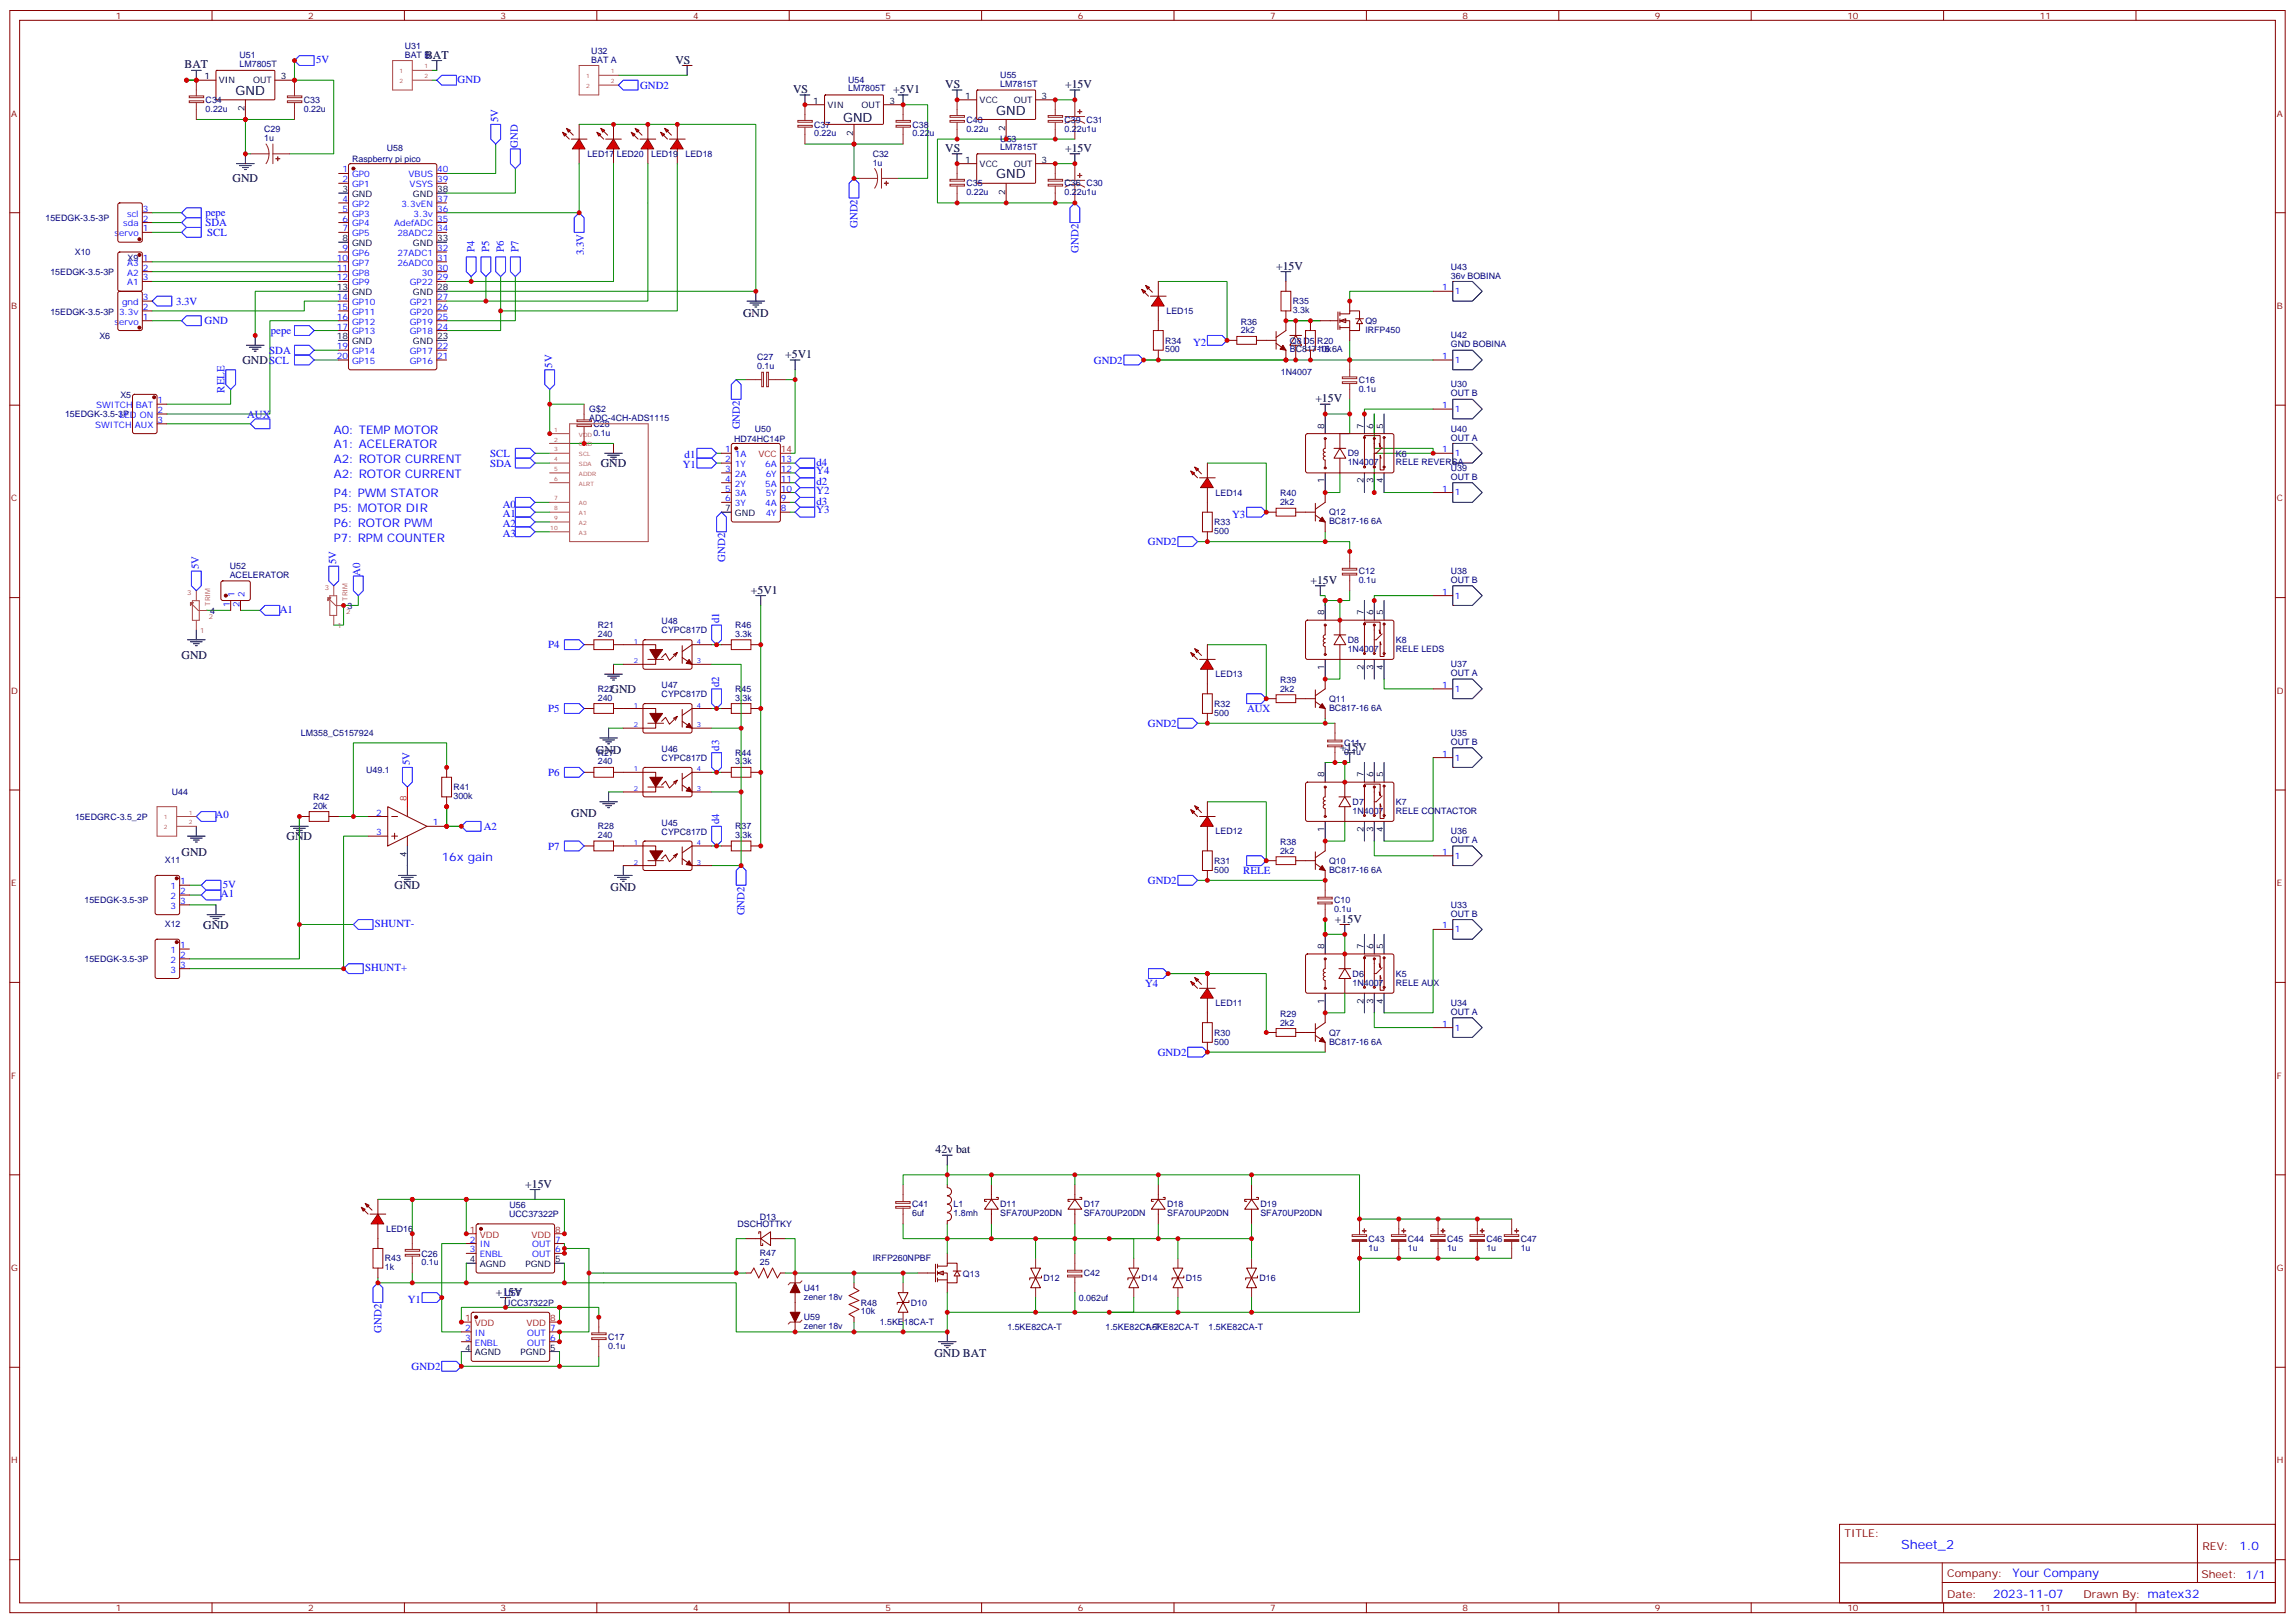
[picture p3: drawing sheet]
<svg xmlns="http://www.w3.org/2000/svg" width="825mm" height="583mm" viewBox="0 0 825 583" stroke-linecap="round" stroke-linejoin="round" font-family="sans-serif">
<defs><g id="words">
<g font-size="4.6">
<text x="84.7" y="34.1">GND</text>
<text x="358.1" y="41.2">GND</text>
<text x="303" y="44">GND</text>
<text x="358.1" y="64.1">GND</text>
</g>
<text font-size="4.6" fill="#00f" x="683.2" y="556.8">Sheet_2</text>
<g font-size="4.2">
<text x="152.8" y="21.1">BAT</text>
<text x="242.7" y="22.8">VS</text>
<text x="66.3" y="24.6">BAT</text>
<text x="285" y="33.4">VS</text>
<text x="321" y="33.4">+5V1</text>
<text x="339.7" y="31.6">VS</text>
<text x="382.8" y="31.6">+15V</text>
<text x="339.7" y="54.6">VS</text>
<text x="382.8" y="54.6">+15V</text>
<text x="83.6" y="65.5">GND</text>
<text x="458.6" y="96.9">+15V</text>
<text x="267.1" y="113.8">GND</text>
<text x="87.1" y="130.8">GNDSCL</text>
<text x="282.2" y="128.7">+5V1</text>
<text x="472.7" y="144.5">+15V</text>
<text x="215.9" y="167.9">GND</text>
<text x="471" y="209.8">+15V</text>
<text x="269.9" y="213.3">+5V1</text>
<text x="65.3" y="237">GND</text>
<text x="219.4" y="249">GND</text>
<text x="481.5" y="269.8">+15V</text>
<text x="214.1" y="270.8">GND</text>
<text x="205.3" y="293.8">GND</text>
<text x="103" y="301.9">GND</text>
<text x="65.3" y="307.5">GND</text>
<text x="141.8" y="319.6">GND</text>
<text x="219.4" y="320.2">GND</text>
<text x="73" y="333.7">GND</text>
<text x="479.8" y="331.5">+15V</text>
<text x="336.2" y="414.4">42v bat</text>
<text x="188.7" y="426.8">+15V</text>
<text x="178.2" y="465.6">+15V</text>
<text x="335.8" y="487.8">GND BAT</text>
</g>
<g font-size="4.2" fill="#00f">
<text x="119.9" y="155.8">A0: TEMP MOTOR</text>
<text x="119.9" y="161.1">A1: ACELERATOR</text>
<text x="119.9" y="166.4">A2: ROTOR CURRENT</text>
<text x="119.9" y="171.7">A2: ROTOR CURRENT</text>
<text x="119.9" y="178.8">P4: PWM STATOR</text>
<text x="119.9" y="184">P5: MOTOR DIR</text>
<text x="119.9" y="189.3">P6: ROTOR PWM</text>
<text x="119.9" y="194.6">P7: RPM COUNTER</text>
<text x="158.7" y="309.3">16x gain</text>
<text x="804.9" y="557">1.0</text>
<text x="723.3" y="566.6">Your Company</text>
<text x="716.4" y="574.4">2023-11-07</text>
</g>
<g font-size="3.9" fill="#00f">
<text x="113.6" y="22.6">5V</text>
<text x="164.5" y="29.7">GND</text>
<text x="230.1" y="32">GND2</text>
<text x="179" y="44" transform="rotate(-90 179 44)">5V</text>
<text x="186.1" y="53.1" transform="rotate(-90 186.1 53.1)">GND</text>
<text x="73.8" y="77.7">pepe</text>
<text x="73.8" y="81.2">SDA</text>
<text x="308.2" y="82" transform="rotate(-90 308.2 82)">GND2</text>
<text x="74.5" y="84.7">SCL</text>
<text x="170.5" y="90.5" transform="rotate(-90 170.5 90.5)">P4</text>
<text x="175.8" y="90.5" transform="rotate(-90 175.8 90.5)">P5</text>
<text x="181.1" y="90.5" transform="rotate(-90 181.1 90.5)">P6</text>
<text x="186.4" y="90.5" transform="rotate(-90 186.4 90.5)">P7</text>
<text x="209.8" y="91.7" transform="rotate(-90 209.8 91.7)">3.3V</text>
<text x="387.6" y="90.8" transform="rotate(-90 387.6 90.8)">GND2</text>
<text x="63.3" y="109.5">3.3V</text>
<text x="73.5" y="116.6">GND</text>
<text x="97.3" y="120.1">pepe</text>
<text x="428.8" y="124.2">Y2</text>
<text x="96.8" y="127.2">SDA</text>
<text x="393.1" y="130.6">GND2</text>
<text x="198.4" y="132.1" transform="rotate(-90 198.4 132.1)">5V</text>
<text x="80.7" y="141.1" transform="rotate(-90 80.7 141.1)">RELE</text>
<text x="88.8" y="150.1">AUX</text>
<text x="265.9" y="154.3" transform="rotate(-90 265.9 154.3)">GND2</text>
<text x="176.2" y="164.2">SCL</text>
<text x="176.2" y="167.7">SDA</text>
<text x="246" y="164.5">d1</text>
<text x="293.5" y="167.3">d4</text>
<text x="245.3" y="168.3">Y1</text>
<text x="293.3" y="170.5">Y4</text>
<text x="293.4" y="177.6">Y2</text>
<text x="293.5" y="174.3">d2</text>
<text x="180.7" y="182.4">A0</text>
<text x="180.7" y="185.9">A1</text>
<text x="293.3" y="184.5">Y3</text>
<text x="293.5" y="181.4">d3</text>
<text x="442.8" y="186">Y3</text>
<text x="180.7" y="189.4">A2</text>
<text x="180.7" y="193">A3</text>
<text x="412.5" y="195.9">GND2</text>
<text x="120.8" y="202.7" transform="rotate(-90 120.8 202.7)">5V</text>
<text x="260.6" y="201.9" transform="rotate(-90 260.6 201.9)">GND2</text>
<text x="71.4" y="204.5" transform="rotate(-90 71.4 204.5)">5V</text>
<text x="129.5" y="207.1" transform="rotate(-90 129.5 207.1)">A0</text>
<text x="100.6" y="220.1">A1</text>
<text x="258.4" y="223.9" transform="rotate(-90 258.4 223.9)">d1</text>
<text x="197" y="232.9">P4</text>
<text x="258.4" y="246.9" transform="rotate(-90 258.4 246.9)">d2</text>
<text x="197" y="255.9">P5</text>
<text x="448.2" y="255.9">AUX</text>
<text x="412.5" y="261.2">GND2</text>
<text x="258.4" y="269.8" transform="rotate(-90 258.4 269.8)">d3</text>
<text x="147.2" y="275" transform="rotate(-90 147.2 275)">5V</text>
<text x="197" y="278.8">P6</text>
<text x="77.5" y="294.1">A0</text>
<text x="173.9" y="298.3">A2</text>
<text x="258.4" y="296.3" transform="rotate(-90 258.4 296.3)">d4</text>
<text x="197" y="305.3">P7</text>
<text x="412.5" y="317.6">GND2</text>
<text x="446.8" y="314">RELE</text>
<text x="79.4" y="322.4">A1</text>
<text x="80.1" y="318.9">5V</text>
<text x="267.6" y="328.9" transform="rotate(-90 267.6 328.9)">GND2</text>
<text x="134.7" y="333.1">SHUNT-</text>
<text x="131.2" y="349">SHUNT+</text>
<text x="411.6" y="354.6">Y4</text>
<text x="416.1" y="379.4">GND2</text>
<text x="146.6" y="468.1">Y1</text>
<text x="137.1" y="478.8" transform="rotate(-90 137.1 478.8)">GND2</text>
<text x="147.9" y="492.2">GND2</text>
</g>
<g font-size="3.9" fill="#800">
<text x="662.9" y="552.3">TITLE:</text>
<text x="791.5" y="557">REV:</text>
<text x="699.8" y="566.5">Company:</text>
<text x="791.1" y="567.2">Sheet: 1/1</text>
<text x="699.8" y="574.2">Date:</text>
<text x="748.8" y="574.3">Drawn By: matex32</text>
</g>
<g font-size="3.2" fill="#800">
<text x="41.6" y="6.8">1</text>
<text x="110.8" y="6.8">2</text>
<text x="179.9" y="6.8">3</text>
<text x="249.1" y="6.8">4</text>
<text x="318.2" y="6.8">5</text>
<text x="387.3" y="6.8">6</text>
<text x="456.5" y="6.8">7</text>
<text x="525.6" y="6.8">8</text>
<text x="594.8" y="6.8">9</text>
<text x="663.9" y="6.8">10</text>
<text x="733.1" y="6.8">11</text>
<text x="4.1" y="41.9">A</text>
<text x="818.3" y="41.9">A</text>
<text x="4.1" y="111">B</text>
<text x="818.3" y="111">B</text>
<text x="4.1" y="180.2">C</text>
<text x="818.3" y="180.2">C</text>
<text x="4.1" y="249.3">D</text>
<text x="818.3" y="249.3">D</text>
<text x="4.1" y="318.5">E</text>
<text x="818.3" y="318.5">E</text>
<text x="4.1" y="387.6">F</text>
<text x="818.3" y="387.6">F</text>
<text x="4.1" y="456.7">G</text>
<text x="818.3" y="456.7">G</text>
<text x="4.1" y="525.9">H</text>
<text x="818.3" y="525.9">H</text>
<text x="41.6" y="579">1</text>
<text x="110.8" y="579">2</text>
<text x="179.9" y="579">3</text>
<text x="249.1" y="579">4</text>
<text x="318.2" y="579">5</text>
<text x="387.3" y="579">6</text>
<text x="456.5" y="579">7</text>
<text x="525.6" y="579">8</text>
<text x="594.8" y="579">9</text>
<text x="663.9" y="579">10</text>
<text x="733.1" y="579">11</text>
</g>
<g font-size="3.2" fill="#000080">
<text x="145.5" y="17.5">U31</text>
<text x="86.1" y="20.9">U51</text>
<text x="145.5" y="20.7">BAT B</text>
<text x="212.5" y="22.5">BAT A</text>
<text x="212.5" y="19.3">U32</text>
<text x="86.1" y="24.1">LM7805T</text>
<text x="304.8" y="29.7">U54</text>
<text x="359.5" y="27.9">U55</text>
<text x="304.8" y="32.9">LM7805T</text>
<text x="359.5" y="31.1">LM7815T</text>
<text x="73.9" y="40.2">0.22u</text>
<text x="73.9" y="37">C34</text>
<text x="109.2" y="40.2">0.22u</text>
<text x="109.2" y="37">C33</text>
<text x="94.9" y="47.5">C29</text>
<text x="292.6" y="45.8">C37</text>
<text x="327.9" y="45.8">C38</text>
<text x="347.3" y="47.3">0.22u</text>
<text x="347.3" y="44.1">C40</text>
<text x="382.6" y="47.3">0.22u1u</text>
<text x="382.6" y="44.1">C39 C31</text>
<text x="94.9" y="50.7">1u</text>
<text x="292.6" y="49">0.22u</text>
<text x="327.9" y="49">0.22u</text>
<text x="359.5" y="50.9">U53</text>
<text x="126.5" y="58.3">Raspberry pi pico</text>
<text x="139" y="54.4">U58</text>
<text x="211.1" y="56.4">LED17</text>
<text x="221.7" y="56.4">LED20</text>
<text x="234" y="56.4">LED19</text>
<text x="246.4" y="56.4">LED18</text>
<text x="313.6" y="59.5">1u</text>
<text x="313.6" y="56.3">C32</text>
<text x="359.5" y="54">LM7815T</text>
<text x="347.3" y="70.2">0.22u</text>
<text x="347.3" y="67">C35</text>
<text x="382.6" y="70.2">0.22u1u</text>
<text x="382.6" y="67">C36 C30</text>
<text x="16.3" y="79.5">15EDGK-3.5-3P</text>
<text x="26.9" y="91.7">X10</text>
<text x="45.8" y="93.8">X9</text>
<text x="18.1" y="98.7">15EDGK-3.5-3P</text>
<text x="521.4" y="100.1">36v BOBINA</text>
<text x="521.4" y="96.9">U43</text>
<text x="18.1" y="113.1">15EDGK-3.5-3P</text>
<text x="419.2" y="112.9">LED15</text>
<text x="464.6" y="112.5">3.3k</text>
<text x="464.6" y="109.3">R35</text>
<text x="445.9" y="119.8">2k2</text>
<text x="445.9" y="116.7">R36</text>
<text x="490.7" y="119.6">IRFP450</text>
<text x="490.7" y="116.4">Q9</text>
<text x="35.7" y="121.9">X6</text>
<text x="418.8" y="123.5">R34</text>
<text x="463.5" y="123.5">Q8 D5</text>
<text x="473.4" y="123.4">R20</text>
<text x="521.4" y="124.8">GND BOBINA</text>
<text x="521.4" y="121.6">U42</text>
<text x="272.2" y="129.5">C27</text>
<text x="418.7" y="126.6">500</text>
<text x="463.5" y="126.6">BC817-16 6A</text>
<text x="473.4" y="126.7">10k</text>
<text x="272.2" y="132.7">0.1u</text>
<text x="460.4" y="134.7">1N4007</text>
<text x="488.3" y="137.6">C16</text>
<text x="43.3" y="142.9">X5</text>
<text x="488.3" y="140.8">0.1u</text>
<text x="521.4" y="142.4">OUT B</text>
<text x="521.4" y="139.2">U30</text>
<text x="23.4" y="149.9">15EDGK-3.5-3P</text>
<text x="211.8" y="148.1">G$2</text>
<text x="211.8" y="151.2">ADC-4CH-ADS1115</text>
<text x="213.3" y="153.4">C28</text>
<text x="271.3" y="155.2">U50</text>
<text x="521.4" y="155.1">U40</text>
<text x="213.3" y="156.6">0.1u</text>
<text x="263.9" y="158.7">HD74HC14P</text>
<text x="521.4" y="158.3">OUT A</text>
<text x="484.4" y="167.2">1N4007</text>
<text x="484.4" y="164">D9</text>
<text x="501.6" y="167.2">RELE REVERSA</text>
<text x="501.6" y="164.1">K6</text>
<text x="521.4" y="172.4">OUT B</text>
<text x="521.4" y="169.2">U39</text>
<text x="436.9" y="178.1">LED14</text>
<text x="460" y="178.4">R40</text>
<text x="460" y="181.6">2k2</text>
<text x="477.7" y="185.2">Q12</text>
<text x="436.4" y="191.9">500</text>
<text x="436.4" y="188.7">R33</text>
<text x="477.7" y="188.4">BC817-16 6A</text>
<text x="82.6" y="207.7">ACELERATOR</text>
<text x="82.6" y="204.5">U52</text>
<text x="488.3" y="209.5">0.1u</text>
<text x="488.3" y="206.4">C12</text>
<text x="521.4" y="209.4">OUT B</text>
<text x="521.4" y="206.3">U38</text>
<text x="75.5" y="220.5">4</text>
<text x="124.9" y="218.7">3</text>
<text x="214.9" y="225.7">R21</text>
<text x="237.8" y="227.6">CYPC817D</text>
<text x="237.8" y="224.4">U48</text>
<text x="264.2" y="225.6">R46</text>
<text x="214.9" y="228.8">240</text>
<text x="264.2" y="228.8">3.3k</text>
<text x="484.4" y="231">D8</text>
<text x="501.6" y="231.1">K8</text>
<text x="484.4" y="234.3">1N4007</text>
<text x="501.6" y="234.3">RELE LEDS</text>
<text x="521.4" y="239.8">U37</text>
<text x="436.9" y="243.4">LED13</text>
<text x="460" y="245.4">R39</text>
<text x="521.4" y="243">OUT A</text>
<text x="214.9" y="251.8">240</text>
<text x="214.9" y="248.6">R22</text>
<text x="237.8" y="250.5">CYPC817D</text>
<text x="237.8" y="247.3">U47</text>
<text x="264.2" y="251.8">3.3k</text>
<text x="264.2" y="248.6">R45</text>
<text x="460" y="248.6">2k2</text>
<text x="436.4" y="257.2">500</text>
<text x="436.4" y="254">R32</text>
<text x="477.7" y="255.4">BC817-16 6A</text>
<text x="477.7" y="252.2">Q11</text>
<text x="108.2" y="264.6">LM358_C5157924</text>
<text x="483" y="268.1">C11</text>
<text x="521.4" y="267.7">OUT B</text>
<text x="521.4" y="264.5">U35</text>
<text x="214.9" y="274.7">240</text>
<text x="214.9" y="271.5">R27</text>
<text x="237.8" y="273.5">CYPC817D</text>
<text x="237.8" y="270.3">U46</text>
<text x="264.2" y="274.7">3.3k</text>
<text x="264.2" y="271.5">R44</text>
<text x="483" y="271.3">0.1u</text>
<text x="131.6" y="277.9">U49.1</text>
<text x="61.8" y="285.6">U44</text>
<text x="112.6" y="287.4">R42</text>
<text x="163" y="287.1">300k</text>
<text x="163" y="284">R41</text>
<text x="112.5" y="290.6">20k</text>
<text x="486.1" y="292.5">1N4007</text>
<text x="486.1" y="289.2">D7</text>
<text x="501.6" y="292.5">RELE CONTACTOR</text>
<text x="501.6" y="289.3">K7</text>
<text x="27" y="294.6">15EDGRC-3.5_2P</text>
<text x="214.9" y="298">R28</text>
<text x="237.8" y="299.9">CYPC817D</text>
<text x="237.8" y="296.7">U45</text>
<text x="264.2" y="297.9">R37</text>
<text x="436.9" y="299.8">LED12</text>
<text x="521.4" y="299.8">U36</text>
<text x="214.9" y="301.2">240</text>
<text x="264.2" y="301.2">3.3k</text>
<text x="460" y="303.6">R38</text>
<text x="521.4" y="302.9">OUT A</text>
<text x="59.2" y="310.2">X11</text>
<text x="436.4" y="310.4">R31</text>
<text x="460" y="306.8">2k2</text>
<text x="477.7" y="310.4">Q10</text>
<text x="436.4" y="313.6">500</text>
<text x="477.7" y="313.6">BC817-16 6A</text>
<text x="30.4" y="324.6">15EDGK-3.5-3P</text>
<text x="479.5" y="327.7">0.1u</text>
<text x="479.5" y="324.5">C10</text>
<text x="521.4" y="329.4">OUT B</text>
<text x="521.4" y="326.2">U33</text>
<text x="59.2" y="333.2">X12</text>
<text x="30.4" y="345.7">15EDGK-3.5-3P</text>
<text x="486.1" y="351">D6</text>
<text x="501.6" y="351">K5</text>
<text x="486.1" y="354.2">1N4007</text>
<text x="501.6" y="354.2">RELE AUX</text>
<text x="436.9" y="361.6">LED11</text>
<text x="460" y="365.4">R29</text>
<text x="521.4" y="364.7">OUT A</text>
<text x="521.4" y="361.5">U34</text>
<text x="460" y="368.5">2k2</text>
<text x="436.4" y="375.3">500</text>
<text x="436.4" y="372.2">R30</text>
<text x="477.7" y="375.3">BC817-16 6A</text>
<text x="477.7" y="372.2">Q7</text>
<text x="183" y="437.5">UCC37322P</text>
<text x="183.1" y="434">U56</text>
<text x="327.8" y="437.1">6uf</text>
<text x="327.8" y="433.9">C41</text>
<text x="342.7" y="437.1">1.8mh</text>
<text x="342.7" y="433.9">L1</text>
<text x="359.5" y="437.1">SFA70UP20DN</text>
<text x="359.5" y="433.9">D11</text>
<text x="389.5" y="437.1">SFA70UP20DN</text>
<text x="389.5" y="433.9">D17</text>
<text x="419.5" y="437.1">SFA70UP20DN</text>
<text x="419.5" y="433.9">D18</text>
<text x="453" y="437.1">SFA70UP20DN</text>
<text x="453" y="433.9">D19</text>
<text x="138.8" y="442.7">LED16</text>
<text x="265" y="441">DSCHOTTKY</text>
<text x="273.1" y="438.4">D13</text>
<text x="491.8" y="449.4">1u</text>
<text x="491.8" y="446.2">C43</text>
<text x="506" y="449.4">1u</text>
<text x="506" y="446.2">C44</text>
<text x="520.1" y="449.4">1u</text>
<text x="520.1" y="446.2">C45</text>
<text x="534.2" y="449.4">1u</text>
<text x="534.2" y="446.2">C46</text>
<text x="546.5" y="449.4">1u</text>
<text x="546.5" y="446.2">C47</text>
<text x="138.3" y="453.3">R43</text>
<text x="151.5" y="454.7">0.1u</text>
<text x="151.5" y="451.5">C26</text>
<text x="273.1" y="454.6">25</text>
<text x="273.1" y="451.5">R47</text>
<text x="313.7" y="453.3">IRFP260NPBF</text>
<text x="138.3" y="456.5">1k</text>
<text x="346.1" y="458.7">Q13</text>
<text x="375" y="460.3">D12</text>
<text x="389.5" y="458.6">C42</text>
<text x="410.3" y="460.3">D14</text>
<text x="426.2" y="460.3">D15</text>
<text x="452.6" y="460.3">D16</text>
<text x="181.3" y="465.7">U57</text>
<text x="288.9" y="467">zener 18v</text>
<text x="288.9" y="463.9">U41</text>
<text x="387.7" y="467.4">0.062uf</text>
<text x="181.3" y="469.2">UCC37322P</text>
<text x="309.4" y="472.3">10k</text>
<text x="309.4" y="469.2">R48</text>
<text x="327.4" y="469.2">D10</text>
<text x="288.9" y="477.6">zener 18v</text>
<text x="288.9" y="474.5">U59</text>
<text x="316.2" y="476.2">1.5KE18CA-T</text>
<text x="362" y="478">1.5KE82CA-T</text>
<text x="397.3" y="478">1.5KE82CA-T</text>
<text x="411.4" y="478">1.5KE82CA-T</text>
<text x="434.3" y="478">1.5KE82CA-T</text>
<text x="218.5" y="484.7">0.1u</text>
<text x="218.5" y="481.5">C17</text>
</g>
<g font-size="3.2">
<text x="73.5" y="28.5">1</text>
<text x="78.7" y="29.9">VIN</text>
<text x="90.9" y="29.9">OUT</text>
<text x="100.9" y="28.5">3</text>
<text x="346.9" y="35.5">1</text>
<text x="374.3" y="35.5">3</text>
<text x="87.8" y="40" transform="rotate(-90 87.8 40)">2</text>
<text x="292.2" y="37.3">1</text>
<text x="297.4" y="38.7">VIN</text>
<text x="309.7" y="38.7">OUT</text>
<text x="319.6" y="37.3">3</text>
<text x="352.1" y="36.9">VCC</text>
<text x="364.3" y="36.9">OUT</text>
<text x="361.2" y="47.1" transform="rotate(-90 361.2 47.1)">2</text>
<text x="306.6" y="48.8" transform="rotate(-90 306.6 48.8)">2</text>
<text x="346.9" y="58.5">1</text>
<text x="352.1" y="59.9">VCC</text>
<text x="364.3" y="59.9">OUT</text>
<text x="374.3" y="58.5">3</text>
<text x="123" y="69">3</text>
<text x="126.5" y="70.8">GND</text>
<text x="148.4" y="70.8">GND</text>
<text x="157.2" y="69">38</text>
<text x="361.2" y="70" transform="rotate(-90 361.2 70)">2</text>
<text x="123" y="86.7">8</text>
<text x="126.5" y="88.4">GND</text>
<text x="148.4" y="88.4">GND</text>
<text x="157.2" y="86.7">33</text>
<text x="121" y="104.3">13</text>
<text x="126.5" y="106.1">GND</text>
<text x="148.4" y="106.1">GND</text>
<text x="157.2" y="104.3">28</text>
<text x="121" y="122">18</text>
<text x="126.5" y="123.7">GND</text>
<text x="148.4" y="123.7">GND</text>
<text x="157.2" y="122">23</text>
<text x="475.9" y="154.1" transform="rotate(-90 475.9 154.1)">8</text>
<text x="490" y="154.1" transform="rotate(-90 490 154.1)">7</text>
<text x="493.5" y="154.1" transform="rotate(-90 493.5 154.1)">6</text>
<text x="497.1" y="154.1" transform="rotate(-90 497.1 154.1)">5</text>
<text x="475.9" y="173.7" transform="rotate(-90 475.9 173.7)">1</text>
<text x="490" y="173.7" transform="rotate(-90 490 173.7)">2</text>
<text x="493.5" y="173.7" transform="rotate(-90 493.5 173.7)">3</text>
<text x="497.1" y="173.7" transform="rotate(-90 497.1 173.7)">4</text>
<text x="260.6" y="183.7">7</text>
<text x="264.1" y="185.5">GND</text>
<text x="475.9" y="221.1" transform="rotate(-90 475.9 221.1)">8</text>
<text x="490" y="221.1" transform="rotate(-90 490 221.1)">7</text>
<text x="493.5" y="221.1" transform="rotate(-90 493.5 221.1)">6</text>
<text x="497.1" y="221.1" transform="rotate(-90 497.1 221.1)">5</text>
<text x="475.9" y="240.7" transform="rotate(-90 475.9 240.7)">1</text>
<text x="490" y="240.7" transform="rotate(-90 490 240.7)">2</text>
<text x="493.5" y="240.7" transform="rotate(-90 493.5 240.7)">3</text>
<text x="497.1" y="240.7" transform="rotate(-90 497.1 240.7)">4</text>
<text x="475.9" y="279.3" transform="rotate(-90 475.9 279.3)">8</text>
<text x="490" y="279.3" transform="rotate(-90 490 279.3)">7</text>
<text x="493.5" y="279.3" transform="rotate(-90 493.5 279.3)">6</text>
<text x="497.1" y="279.3" transform="rotate(-90 497.1 279.3)">5</text>
<text x="475.9" y="299" transform="rotate(-90 475.9 299)">1</text>
<text x="490" y="299" transform="rotate(-90 490 299)">2</text>
<text x="493.5" y="299" transform="rotate(-90 493.5 299)">3</text>
<text x="497.1" y="299" transform="rotate(-90 497.1 299)">4</text>
<text x="146" y="308.1" transform="rotate(-90 146 308.1)">4</text>
<text x="475.9" y="341" transform="rotate(-90 475.9 341)">8</text>
<text x="490" y="341" transform="rotate(-90 490 341)">7</text>
<text x="493.5" y="341" transform="rotate(-90 493.5 341)">6</text>
<text x="497.1" y="341" transform="rotate(-90 497.1 341)">5</text>
<text x="475.9" y="360.7" transform="rotate(-90 475.9 360.7)">1</text>
<text x="490" y="360.7" transform="rotate(-90 490 360.7)">2</text>
<text x="493.5" y="360.7" transform="rotate(-90 493.5 360.7)">3</text>
<text x="497.1" y="360.7" transform="rotate(-90 497.1 360.7)">4</text>
<text x="168.9" y="453.6">4</text>
<text x="172.4" y="455.3">AGND</text>
<text x="188.8" y="455.3">PGND</text>
<text x="199.5" y="453.6">5</text>
<text x="167.1" y="485.3">4</text>
<text x="197.7" y="485.3">5</text>
<text x="170.6" y="487.1">AGND</text>
<text x="187.1" y="487.1">PGND</text>
</g>
<g font-size="3.2" fill="#00f">
<text x="123" y="62">1</text>
<text x="123" y="65.5">2</text>
<text x="126.5" y="63.7">GP0</text>
<text x="146.8" y="63.7">VBUS</text>
<text x="157.2" y="65.5">39</text>
<text x="157.2" y="62">40</text>
<text x="126.5" y="67.3">GP1</text>
<text x="147.2" y="67.3">VSYS</text>
<text x="45.7" y="77.9">scl</text>
<text x="51.3" y="76.1">3</text>
<text x="123" y="72.6">4</text>
<text x="123" y="76.1">5</text>
<text x="126.5" y="74.3">GP2</text>
<text x="126.5" y="77.9">GP3</text>
<text x="144.2" y="74.3">3.3vEN</text>
<text x="148.6" y="77.9">3.3v</text>
<text x="157.2" y="76.1">36</text>
<text x="157.2" y="72.6">37</text>
<text x="44.3" y="81.4">sda</text>
<text x="51.3" y="79.6">2</text>
<text x="51.3" y="83.1">1</text>
<text x="123" y="79.6">6</text>
<text x="123" y="83.1">7</text>
<text x="126.5" y="81.4">GP4</text>
<text x="141.7" y="81.4">AdefADC</text>
<text x="157.2" y="83.1">34</text>
<text x="157.2" y="79.6">35</text>
<text x="41.2" y="84.9">servo</text>
<text x="126.5" y="84.9">GP5</text>
<text x="142.8" y="84.9">28ADC2</text>
<text x="45.7" y="95.5">A3</text>
<text x="51.3" y="93.7">1</text>
<text x="121" y="93.7">10</text>
<text x="123" y="90.2">9</text>
<text x="126.5" y="92">GP6</text>
<text x="126.5" y="95.5">GP7</text>
<text x="142.8" y="95.5">26ADC0</text>
<text x="142.8" y="92">27ADC1</text>
<text x="157.2" y="93.7">31</text>
<text x="157.2" y="90.2">32</text>
<text x="45.7" y="99">A2</text>
<text x="51.3" y="100.8">3</text>
<text x="51.3" y="97.3">2</text>
<text x="121" y="97.3">11</text>
<text x="121" y="100.8">12</text>
<text x="126.5" y="99">GP8</text>
<text x="151.6" y="99">30</text>
<text x="157.2" y="100.8">29</text>
<text x="157.2" y="97.3">30</text>
<text x="45.7" y="102.6">A1</text>
<text x="51.3" y="107.8">3</text>
<text x="121" y="107.8">14</text>
<text x="126.5" y="102.6">GP9</text>
<text x="147.3" y="102.6">GP22</text>
<text x="157.2" y="107.8">27</text>
<text x="518.3" y="104.3">1</text>
<text x="522.8" y="105.7">1</text>
<text x="42.8" y="113.1">3.3v</text>
<text x="43.9" y="109.6">gnd</text>
<text x="51.3" y="111.4">2</text>
<text x="121" y="111.4">15</text>
<text x="126.5" y="109.6">GP10</text>
<text x="126.5" y="113.1">GP11</text>
<text x="147.3" y="113.1">GP20</text>
<text x="147.3" y="109.6">GP21</text>
<text x="157.2" y="111.4">26</text>
<text x="41.2" y="116.7">servo</text>
<text x="51.3" y="114.9">1</text>
<text x="121" y="114.9">16</text>
<text x="121" y="118.4">17</text>
<text x="126.5" y="116.7">GP12</text>
<text x="147.3" y="116.7">GP19</text>
<text x="157.2" y="118.4">24</text>
<text x="157.2" y="114.9">25</text>
<text x="121" y="125.5">19</text>
<text x="126.5" y="120.2">GP13</text>
<text x="147.3" y="120.2">GP18</text>
<text x="157.2" y="125.5">22</text>
<text x="121" y="129">20</text>
<text x="126.5" y="127.2">GP14</text>
<text x="126.5" y="130.8">GP15</text>
<text x="147.3" y="130.8">GP16</text>
<text x="147.3" y="127.2">GP17</text>
<text x="157.2" y="129">21</text>
<text x="518.3" y="129">1</text>
<text x="522.8" y="130.4">1</text>
<text x="34.5" y="146.6">SWITCH BAT</text>
<text x="56.6" y="148.4">2</text>
<text x="56.6" y="144.9">1</text>
<text x="518.3" y="146.6">1</text>
<text x="522.8" y="148.1">1</text>
<text x="34.2" y="153.7">SWITCH AUX</text>
<text x="42.9" y="150.2">LED ON</text>
<text x="56.6" y="151.9">3</text>
<text x="260.6" y="162.5">1</text>
<text x="260.6" y="166.1">2</text>
<text x="264.1" y="164.3">1A</text>
<text x="264.1" y="167.8">1Y</text>
<text x="275" y="167.8">6A</text>
<text x="280.6" y="166.1">13</text>
<text x="518.3" y="162.5">1</text>
<text x="522.8" y="163.9">1</text>
<text x="260.6" y="169.6">3</text>
<text x="260.6" y="173.1">4</text>
<text x="264.1" y="171.3">2A</text>
<text x="275.2" y="171.3">6Y</text>
<text x="280.6" y="173.1">11</text>
<text x="280.6" y="169.6">12</text>
<text x="260.6" y="176.6">5</text>
<text x="264.1" y="174.9">2Y</text>
<text x="264.1" y="178.4">3A</text>
<text x="275" y="174.9">5A</text>
<text x="275.2" y="178.4">5Y</text>
<text x="280.6" y="176.6">10</text>
<text x="518.3" y="176.6">1</text>
<text x="522.8" y="178">1</text>
<text x="260.6" y="180.2">6</text>
<text x="264.1" y="181.9">3Y</text>
<text x="275" y="181.9">4A</text>
<text x="275.2" y="185.5">4Y</text>
<text x="280.6" y="183.7">8</text>
<text x="280.6" y="180.2">9</text>
<text x="84.3" y="214.5" transform="rotate(-90 84.3 214.5)">1</text>
<text x="87.8" y="214.5" transform="rotate(-90 87.8 214.5)">2</text>
<text x="518.3" y="213.7">1</text>
<text x="522.8" y="215.1">1</text>
<text x="82.5" y="218" transform="rotate(-90 82.5 218)">1</text>
<text x="86.1" y="218" transform="rotate(-90 86.1 218)">2</text>
<text x="518.3" y="247.2">1</text>
<text x="522.8" y="248.6">1</text>
<text x="518.3" y="271.9">1</text>
<text x="522.8" y="273.3">1</text>
<text x="135.2" y="293.1">2</text>
<text x="155.6" y="296.6">1</text>
<text x="135.2" y="300.1">3</text>
<text x="518.3" y="307.2">1</text>
<text x="522.8" y="308.6">1</text>
<text x="64.7" y="317.7">1</text>
<text x="61.2" y="323">2</text>
<text x="61.2" y="319.5">1</text>
<text x="64.7" y="321.3">2</text>
<text x="61.2" y="326.6">3</text>
<text x="64.7" y="324.8">3</text>
<text x="518.3" y="333.6">1</text>
<text x="522.8" y="335">1</text>
<text x="64.7" y="340.7">1</text>
<text x="61.2" y="346">2</text>
<text x="61.2" y="342.4">1</text>
<text x="64.7" y="347.7">3</text>
<text x="64.7" y="344.2">2</text>
<text x="61.2" y="349.5">3</text>
<text x="518.3" y="368.9">1</text>
<text x="522.8" y="370.3">1</text>
<text x="168.9" y="446.5">2</text>
<text x="172.4" y="448.3">IN</text>
<text x="191.2" y="448.3">OUT</text>
<text x="199.5" y="446.5">7</text>
<text x="168.9" y="450">3</text>
<text x="172.4" y="451.8">ENBL</text>
<text x="191.2" y="451.8">OUT</text>
<text x="199.5" y="450">6</text>
<text x="167.1" y="478.3">2</text>
<text x="197.7" y="478.3">7</text>
<text x="167.1" y="481.8">3</text>
<text x="170.6" y="480">IN</text>
<text x="170.6" y="483.6">ENBL</text>
<text x="189.5" y="483.6">OUT</text>
<text x="189.5" y="480">OUT</text>
<text x="197.7" y="481.8">6</text>
</g>
<g font-size="3.2" fill="#f00">
<text x="272.6" y="164.3">VCC</text>
<text x="280.6" y="162.5">14</text>
<text x="146" y="287.8" transform="rotate(-90 146 287.8)">8</text>
<text x="168.9" y="443">1</text>
<text x="199.5" y="443">8</text>
<text x="172.4" y="444.7">VDD</text>
<text x="191" y="444.7">VDD</text>
<text x="167.1" y="474.7">1</text>
<text x="170.6" y="476.5">VDD</text>
<text x="189.2" y="476.5">VDD</text>
<text x="197.7" y="474.7">8</text>
</g>
<g font-size="2.5" fill="#a54b4b">
<text x="67.3" y="213.7">3</text>
<text x="116.7" y="212">3</text>
<text x="124.9" y="215.9" transform="rotate(-90 124.9 215.9)">TRIM</text>
<text x="75.5" y="217.6" transform="rotate(-90 75.5 217.6)">TRIM</text>
<text x="124.5" y="220.8">2</text>
<text x="71.9" y="227.5">1</text>
<text x="75.1" y="222.6">2</text>
<text x="121.3" y="225.7">1</text>
</g>
<g font-size="2.5" fill="#00f">
<text x="227.7" y="231.3">1</text>
<text x="250.5" y="231.3">4</text>
<text x="227.7" y="238.4">2</text>
<text x="250.5" y="238.4">3</text>
<text x="227.7" y="254.2">1</text>
<text x="250.5" y="254.2">4</text>
<text x="227.7" y="261.3">2</text>
<text x="250.5" y="261.3">3</text>
<text x="227.7" y="277.2">1</text>
<text x="250.5" y="277.2">4</text>
<text x="227.7" y="284.2">2</text>
<text x="250.5" y="284.2">3</text>
<text x="227.7" y="303.6">1</text>
<text x="250.5" y="303.6">4</text>
<text x="227.7" y="310.7">2</text>
<text x="250.5" y="310.7">3</text>
</g>
<g font-size="2.1" fill="#a54b4b">
<text x="143.6" y="29.9">2</text>
<text x="143.6" y="26.3">1</text>
<text x="152.6" y="28.1">2</text>
<text x="152.6" y="24.6">1</text>
<text x="210.6" y="28.1">1</text>
<text x="219.6" y="29.9">2</text>
<text x="219.6" y="26.4">1</text>
<text x="210.6" y="31.6">2</text>
<text x="199.1" y="155.1">1</text>
<text x="199.1" y="158.7">2</text>
<text x="208.1" y="156.9">VDD</text>
<text x="208.1" y="160.4">GND</text>
<text x="199.1" y="162.2">3</text>
<text x="199.1" y="165.7">4</text>
<text x="208.1" y="163.9">SCL</text>
<text x="208.1" y="167.4">SDA</text>
<text x="199.1" y="169.2">5</text>
<text x="199.1" y="172.8">6</text>
<text x="208.1" y="171">ADDR</text>
<text x="199.1" y="179.8">7</text>
<text x="208.1" y="174.5">ALRT</text>
<text x="199.1" y="183.3">8</text>
<text x="208.1" y="181.6">A0</text>
<text x="208.1" y="185.1">A1</text>
<text x="197.8" y="190.4">10</text>
<text x="199.1" y="186.9">9</text>
<text x="208.1" y="188.6">A2</text>
<text x="208.1" y="192.1">A3</text>
<text x="67.9" y="292.7">1</text>
<text x="58.9" y="298">2</text>
<text x="58.9" y="294.4">1</text>
<text x="67.9" y="296.2">2</text>
</g>
</g></defs>
<g fill="none" stroke="#870000" stroke-width=".36">
<path d="M3.5 3.8h817.8v575.7h-817.8zM7.1 7.3h810.6v568.7h-810.6zM76.2 3.8v3.5M145.3 3.8v3.5M214.5 3.8v3.5M283.6 3.8v3.5M352.8 3.8v3.5M421.9 3.8v3.5M491.1 3.8v3.5M560.2 3.8v3.5M629.4 3.8v3.5M698.5 3.8v3.5"/>
<path d="M767.6 3.8v3.5M3.5 76.4h3.6M42.6 73.1l.4-.2h7.4l.7 .5 .1 12.9-.5 .7h-7.7l-.6-.4-.1-13zM51.2 76.4h3.5M51.2 80h3.5M817.7 76.4h3.6M42.6 90.8l.4-.2h7.4l.7 .4 .1 13-.5 .6-7.7 .1-.6-.5-.1-12.9zM51.2 83.5h3.5M51.2 97.6h3.5M51.2 94.1h3.5M42.6 104.9l.4-.2h7.4l.7 .4 .1 13-.5 .6-7.7 .1-.6-.5-.1-12.9zM51.2 108.2h3.5"/>
<path d="M51.2 111.7h3.5M51.2 115.3h3.5M51.2 101.1h3.5M465.7 115.3v5.2M471 115.3v3.5M463.5 120.5h4.3M465.7 120.5l2.1 3.6h-4.3zM465.7 124.1v5.3M471 125.8v3.6M3.5 145.6h3.6M47.9 141.9l.4-.2h7.4l.7 .4v13l-.4 .7h-7.7l-.6-.4-.1-13zM56.4 152.3h3.6"/>
<path d="M56.4 148.8h3.6M56.4 145.2h3.6M515.1 147h7M817.7 145.6h3.6M3.5 214.7h3.6M817.7 214.7h3.6M209.9 231.7h3.5M220.5 231.7h3.5M209.9 254.6h3.5M220.5 254.6h3.5M209.9 277.5h3.5M220.5 277.5h3.5"/>
<path d="M3.5 283.9h3.6M817.7 283.9h3.6M209.9 304h3.5M220.5 304h3.5M515.1 334h7M3.5 353h3.6M469.4 343l.5-.2h30.6l.4 .7v13l-.7 .4-30.6-.1-.4-.6v-12.7zM476.2 344.6v3.5a.71 .71 0 0 0-.7 .7 .71 .71 0 0 0 .7 .7 .71 .71 0 0 0-.7 .7 .71 .71 0 0 0 .7 .7 .71 .71 0 0 0-.7 .7 .71 .71 0 0 0 .7 .7v2.8M481.2 348.1h4.2M483.3 348.1l2.1 3.5h-4.2zM483.3 342.8v5.3M483.3 351.6v5.3"/>
<path d="M490.4 344.6v-1.1h5.6v4.2l-.3-1.4M490.4 343.9v10.9M493.9 344.2v10.6M496.7 347.7l-2.1 2.1h-.7M497.4 343.9v11.9h-1.4v-5.2l.4 1M817.7 353h3.6M433.9 364v3.5M433.9 374.5v3.6M455.1 371h3.5M465.7 371h7M472.7 372.1l3.5 2.4v3.6M472.7 367.8v6.4"/>
<path d="M476.2 364v3.5l-3.5 2.5M515.1 369.3h7M3.5 422.2h3.6M817.7 422.2h3.6M3.5 491.3h3.6M817.7 491.3h3.6M661.1 547.8h156.6v28.2h-156.6zM789.7 547.8v20.9M3.5 560.5h3.6M76.2 576v3.5M145.3 576v3.5M214.5 576v3.5"/>
<path d="M283.6 576v3.5M352.8 576v3.5M421.9 576v3.5M491.1 576v3.5M560.2 576v3.5M629.4 576v3.5M661.1 561.6h156.5M698 568.7h119.6M698 561.6v14.1M698.5 576v3.5M767.6 576v3.5M817.7 560.5h3.6"/>
<circle cx="476.3" cy="344.6" r=".35"/>
<circle cx="476.3" cy="355.1" r=".35"/>
<circle cx="490.4" cy="344.2" r=".35"/>
<circle cx="490.4" cy="354.8" r=".35"/>
<circle cx="493.9" cy="354.8" r=".35"/>
<circle cx="493.9" cy="344.6" r=".35"/>
<circle cx="497.4" cy="344.2" r=".35"/>
<circle cx="497.4" cy="354.8" r=".35"/>
</g>
<g fill="none" stroke="#008700" stroke-width=".36">
<path d="M155.2 28.8h1.8M155.2 25.3h1.8M222.2 27.1h24.7M54.7 76.4h10.6M54.7 80h10.6M54.7 83.5h10.6M169.3 99.4v1.7M174.6 99.4v8.8M179.9 99.4v19.4h-19.4M185.2 99.4v15.9h-24.7M54.7 115.3h10.6M112.9 118.8h8.8"/>
<path d="M121.7 115.3h-24.7v33.5h-37M121.7 108.2h-12.3v3.5h-54.7M82.9 139.9v5.3h-22.9M60 152.3h30M493.9 148.8v12.3h21.2v1.8h-21.2v14.1M515.1 147h-24.7v1.8M284 177h1.8M284 173.5h1.8M284 184h1.8M284 180.5h1.8M515.1 214h-21.2v1.8M515.1 272.2v30h-17.7"/>
<path d="M476.2 335.7v-5.3v5.3h7.1v7.1M515.1 334v30h-17.7M419.8 349.8h14.1M483.3 356.9v7.1h-7.1M433.9 378.1h42.3M493.9 364v5.3h21.2"/>
</g>
<g fill="none" stroke="#000" stroke-width=".36">
<path d="M155.2 21.8h3.5M157 21.8v3.5M245.2 23.5h3.5M246.9 23.5v3.6M522.1 143.5h7.1l3.5 3.5-3.5 3.5h-7.1zM476.2 335.7v7.1M481.5 332.2h3.6M483.3 332.2v3.5M490.4 335.7v7.1M493.9 335.7v7.1M497.4 335.7v7.1M522.1 330.4h7.1l3.5 3.6-3.5 3.5h-7.1z"/>
<path d="M476.2 356.9v7.1M490.4 356.9v7.1M493.9 356.9v7.1M497.4 356.9v7.1M522.1 365.7h7.1l3.5 3.6-3.5 3.5h-7.1zM190.5 427.5h3.5M192.3 427.5v3.5"/>
</g>
<path d="M469.2 118.8h3.5v7h-3.5zM213.4 229.9h7.1v3.5h-7.1zM213.4 252.8h7.1v3.6h-7.1zM213.4 275.8h7.1v3.5h-7.1zM213.4 302.2h7.1v3.6h-7.1zM432.2 367.5h3.5v7h-3.5zM458.6 369.6h7.1v2.8h-7.1z" fill="none" stroke="#a10000" stroke-width=".36"/>
<g fill="none" stroke="#00f" stroke-width=".36">
<path d="M157 28.8l1.7-1.7h5.3v3.5h-5.3zM224 28.8h5.3v3.5h-5.3l-1.8-1.7zM67 74.7h5.3v3.5h-5.3l-1.7-1.8zM67 78.2h5.3v3.5h-5.3l-1.7-1.7zM65.3 83.5l1.7-1.8h5.3v3.6h-5.3zM167.6 92.3h3.5v5.3l-1.8 1.8-1.7-1.8zM172.9 92.3h3.5v5.3l-1.8 1.8-1.7-1.8zM178.2 92.3h3.5v5.3l-1.8 1.8-1.7-1.8zM183.4 92.3h3.6v5.3l-1.8 1.8-1.8-1.8zM54.7 108.2l1.7-1.8h5.3v3.6h-5.3zM65.3 115.3l1.7-1.8h5.3v3.5h-5.3zM105.8 117h5.3l1.8 1.8-1.8 1.7h-5.3z"/>
<path d="M81.1 132.9h3.6v5.3l-1.8 1.7-1.8-1.7zM262.8 138.2l1.8-1.8 1.7 1.8v5.3h-3.5zM90 152.3l1.7-1.8h5.3v3.6h-5.3zM259.3 184l1.8 1.8v5.3h-3.6v-5.3zM448 249.3h5.3l1.8 1.8-1.8 1.7h-5.3zM266.3 311l1.8 1.8v5.3h-3.5v-5.3zM448 307.5h5.3l1.8 1.8-1.8 1.7h-5.3zM412.7 348.1h5.3l1.8 1.7-1.8 1.8h-5.3zM426.9 376.3h5.3l1.7 1.8-1.7 1.7h-5.3z"/>
</g>
<path d="M141.1 21.8h7.1v10.5h-7.1zM148.3 28.8h6.9M148.3 25.3h6.9M208.1 23.5h7.1v10.6h-7.1zM215.3 30.6h6.9M215.3 27.1h6.9" fill="none" stroke="#a64a4a" stroke-width=".36"/>
<g fill="#870000" stroke="#870000" stroke-width=".36">
<path d="M475.2 372.8l1 1.7-2.1-.3z"/>
<circle cx="55.4" cy="142.8" r=".53"/>
<circle cx="50.1" cy="117.7" r=".53"/>
<circle cx="50.1" cy="86" r=".53"/>
<circle cx="50.1" cy="91.6" r=".53"/>
</g>
<path d="M476.2 316.3v6M473.6 322.4h5.2v.6h-5.2zM473.6 324.2h5.2v.6h-5.2zM476.2 324.8v5.6" fill="none" stroke="#8c2424" stroke-width=".36"/>
<g fill="#f00" stroke="#870000" stroke-width=".36">
<path d="M433.9 355.1l2.1 3.6h-4.6z"/>
<path d="M431.1 355.1h5.6z"/>
</g>
<g fill="#870000" stroke="#870000" stroke-width=".36">
<path d="M429 353.7l1.4 1.4z"/>
<path d="M430.4 352.3l1.4 1.4z"/>
</g>
<g fill="#f00" stroke="#870000" stroke-width=".36">
<path d="M427.9 352.7l1.4 .7-.7 .7z"/>
<path d="M429.3 351.3l1.4 .7-.7 .7z"/>
</g>
<path d="M433.9 349.8v5.3M433.9 358.7v5.3" fill="none" stroke="#870000" stroke-width=".36"/>
<path d="M433.9 288.1h21.2v21.2M419.8 349.8h35.3v21.2M167.6 446.9h-8.9v31.7h7.1M165.8 475.1v-5.3h35.3v5.3M201.1 469.8h14.1v3.5M165.8 485.7v5.3h35.3v-5.3M215.2 487.4v3.6h-14.1" fill="none" stroke="#008700" stroke-width=".36"/>
<g fill="#f00" stroke="#870000" stroke-width=".36">
<path d="M433.9 293.4l2.1 3.5h-4.6z"/>
<path d="M431.1 293.4h5.6z"/>
</g>
<g fill="#870000" stroke="#870000" stroke-width=".36">
<path d="M429 292l1.4 1.4z"/>
<path d="M430.4 290.6l1.4 1.4z"/>
</g>
<g fill="#f00" stroke="#870000" stroke-width=".36">
<path d="M427.9 290.9l1.4 .7-.7 .7z"/>
<path d="M429.3 289.5l1.4 .7-.7 .7z"/>
</g>
<path d="M433.9 288.1v5.3M433.9 296.9v8.9M433.9 312.8v3.5" fill="none" stroke="#870000" stroke-width=".36"/>
<path d="M432.2 305.8h3.5v7h-3.5z" fill="none" stroke="#a10000" stroke-width=".36"/>
<path d="M433.9 231.7h21.2v19.4" fill="none" stroke="#008700" stroke-width=".36"/>
<g fill="#f00" stroke="#870000" stroke-width=".36">
<path d="M433.9 237l2.1 3.5h-4.6z"/>
<path d="M431.1 237h5.6z"/>
</g>
<g fill="#870000" stroke="#870000" stroke-width=".36">
<path d="M429 235.5l1.4 1.5z"/>
<path d="M430.4 234.1l1.4 1.4z"/>
</g>
<g fill="#f00" stroke="#870000" stroke-width=".36">
<path d="M427.9 234.5l1.4 .7-.7 .7z"/>
<path d="M429.3 233.1l1.4 .7-.7 .7z"/>
</g>
<path d="M433.9 231.7v5.3M433.9 240.5v8.8M433.9 256.4v3.5" fill="none" stroke="#870000" stroke-width=".36"/>
<path d="M432.2 249.3h3.5v7.1h-3.5z" fill="none" stroke="#a10000" stroke-width=".36"/>
<path d="M433.9 166.4h21.2v17.6" fill="none" stroke="#008700" stroke-width=".36"/>
<g fill="#f00" stroke="#870000" stroke-width=".36">
<path d="M433.9 171.7l2.1 3.5h-4.6z"/>
<path d="M431.1 171.7h5.6z"/>
</g>
<g fill="#870000" stroke="#870000" stroke-width=".36">
<path d="M429 170.3l1.4 1.4z"/>
<path d="M430.4 168.9l1.4 1.4z"/>
</g>
<g fill="#f00" stroke="#870000" stroke-width=".36">
<path d="M427.9 169.2l1.4 .7-.7 .7z"/>
<path d="M429.3 167.8l1.4 .7-.7 .7z"/>
</g>
<path d="M433.9 166.4v5.3M433.9 175.2v8.8M433.9 191.1v3.5" fill="none" stroke="#870000" stroke-width=".36"/>
<path d="M432.2 184h3.5v7.1h-3.5z" fill="none" stroke="#a10000" stroke-width=".36"/>
<path d="M416.3 101.1h24.7v21.2" fill="none" stroke="#008700" stroke-width=".36"/>
<g fill="#f00" stroke="#870000" stroke-width=".36">
<path d="M416.3 106.4l2.1 3.6h-4.6z"/>
<path d="M413.5 106.4h5.6z"/>
</g>
<g fill="#870000" stroke="#870000" stroke-width=".36">
<path d="M411.3 105l1.4 1.4z"/>
<path d="M412.7 103.6l1.5 1.4z"/>
</g>
<g fill="#f00" stroke="#870000" stroke-width=".36">
<path d="M410.3 104l1.4 .7-.7 .7z"/>
<path d="M411.7 102.6l1.4 .7-.7 .7z"/>
</g>
<g fill="none" stroke="#870000" stroke-width=".36">
<path d="M416.3 101.1v5.3M416.3 110v8.8M458.6 119.1v6.4M462.1 101.1v3.6M462.1 111.7v7.1l-3.5 2.4M515.1 104.7h7M416.3 125.8v3.6M441 122.3h3.5M451.6 122.3h7M458.6 123.4l3.5 2.4v3.6M515.1 129.4h7M515.1 177h7"/>
<path d="M515.1 162.9h7M515.1 214h7M515.1 247.5h7M515.1 272.2h7M515.1 307.5h7"/>
</g>
<path d="M414.5 118.8h3.5v7h-3.5zM460.4 104.7h3.5v7h-3.5zM444.5 120.9h7.1v2.8h-7.1z" fill="none" stroke="#a10000" stroke-width=".36"/>
<g fill="none" stroke="#008700" stroke-width=".36">
<path d="M462.1 115.3h12.4M515.1 104.7h-30v3.5M485.1 122.3v7.1h-74.1h51.1M485.1 129.4h30M476.2 148.8h8.9M485.1 143.5v12.3h-3.6M257.5 166.4h1.8M257.5 162.9h1.8M284 169.9h1.8M284 166.4h1.8M497.4 177h17.7M497.4 244v3.5h17.7"/>
<path d="M493.9 302.2v5.3h21.2M211.7 457.4h5.3"/>
</g>
<path d="M460.4 97.6h3.5M462.1 97.6v3.5M522.1 101.1h7.1l3.5 3.6-3.5 3.5h-7.1zM522.1 125.8h7.1l3.5 3.6-3.5 3.5h-7.1zM522.1 159.3h7.1l3.5 3.6-3.5 3.5h-7.1zM522.1 173.5h7.1l3.5 3.5-3.5 3.5h-7.1zM522.1 210.5h7.1l3.5 3.5-3.5 3.6h-7.1zM522.1 244h7.1l3.5 3.5-3.5 3.6h-7.1zM522.1 268.7h7.1l3.5 3.5-3.5 3.6h-7.1zM522.1 304h7.1l3.5 3.5-3.5 3.5h-7.1z" fill="none" stroke="#000" stroke-width=".36"/>
<path d="M403.9 127.6h5.3l1.8 1.8-1.8 1.7h-5.3zM433.9 120.5h5.3l1.8 1.8-1.8 1.8h-5.3zM448 182.3h5.3l1.8 1.7-1.8 1.8h-5.3zM151.7 464.5h5.3l1.7 1.8-1.7 1.7h-5.3z" fill="none" stroke="#00f" stroke-width=".36"/>
<path d="M461.1 124.1l1 1.7-2.1-.3z" fill="#870000" stroke="#870000" stroke-width=".36"/>
<g fill="#fff" stroke="#870000" stroke-width=".36">
<path d="M481.5 115.3l2.2-.8v1.5z"/>
<path d="M488.6 114.5l1.1 1.8h-2.2z"/>
</g>
<g fill="none" stroke="#870000" stroke-width=".36">
<path d="M474.5 115.3h6.3M480.8 112.1v6.3M481.5 112.8h3.6v-1.1h3.5v2.8M481.5 115.3h3.6v3.5h3.5v-2.5M481.5 117.7h3.6M481.5 112.1v1.4M481.5 114.5v1.5M481.5 117v1.4M485.1 108.2v3.5M485.1 118.8v3.5M487.2 114.5h2.8M263.1 159.6l.4-.3h16.3l.6 .5 .1 27.1-.5 .6-16.5 .1-.6-.5-.1-27z"/>
<path d="M469.4 156l.5-.2 30.6 .1 .4 .6v13l-.7 .4h-30.6l-.4-.7v-12.7zM476.2 157.6v3.5a.71 .71 0 0 0-.7 .7 .71 .71 0 0 0 .7 .7 .71 .71 0 0 0-.7 .7 .71 .71 0 0 0 .7 .7 .71 .71 0 0 0-.7 .7 .71 .71 0 0 0 .7 .7v2.9M481.5 155.8v5.3M490.4 157.6v-1.1h5.6v4.3l-.3-1.5M490.4 156.9v10.9M493.9 157.2v10.6M497.4 156.9v12h-1.4v-5.3l.4 1M259.3 162.9h3.5M259.3 166.4h3.5M259.3 169.9h3.5M259.3 173.5h3.5M259.3 177h3.5"/>
<path d="M280.5 166.4h3.5M280.5 169.9h3.5M280.5 173.5h3.5M280.5 177h3.5M476.2 177v3.5l-3.5 2.5M479.4 161.1h4.3M481.5 161.1l2.2 3.5h-4.3zM481.5 164.6v5.3M496.7 160.8l-2.1 2.1h-.7M259.3 180.5h3.5M280.5 184h3.5M280.5 180.5h3.5"/>
<path d="M455.1 184h3.5M465.7 184h7M472.7 185.1l3.5 2.5v3.5M472.7 180.9v6.3M224 231.7h11.7v7h-11.7M231.3 230.1l.5-.2 16.5 .1 .4 .6-.1 9.5-.6 .4-16.5-.1-.4-.6v-9.2zM232.8 237h5.7M242 235.2l1.4-.7-2.8 2.8-1.4-2.5-1.4 1.5M243.4 234.5l-.7 1.4M245.2 232v6.4M245.2 236.3l3.5 2.4h7.1M255.8 231.7h-7.1l-3.5 2.4"/>
<path d="M469.4 223.1l.5-.3 30.6 .1 .4 .7v12.9l-.7 .5-30.6-.1-.4-.6v-12.7zM476.2 224.6v3.5a.71 .71 0 0 0-.7 .7 .71 .71 0 0 0 .7 .8 .71 .71 0 0 0-.7 .7 .71 .71 0 0 0 .7 .7 .71 .71 0 0 0-.7 .7 .71 .71 0 0 0 .7 .7v2.8M479.4 228.1h4.3M481.5 228.1l2.2 3.6h-4.3zM481.5 222.8v5.3M481.5 231.7v5.3M490.4 224.6v-1h5.6v4.2l-.3-1.4M490.4 223.9v10.9M493.9 224.3v10.5M496.7 227.8l-2.1 2.1h-.7M497.4 223.9v12h-1.4v-5.3l.4 1.1M224 254.6h11.7v7.1h-11.7"/>
<path d="M231.3 253l.5-.2 16.5 .1 .4 .6-.1 9.5-.6 .4h-16.5l-.4-.7v-9.2zM232.8 259.9h5.7M242 258.1l1.4-.7-2.8 2.8-1.4-2.4-1.4 1.4M243.4 257.4l-.7 1.4M245.2 255v6.3M245.2 259.2l3.5 2.5h7.1M255.8 254.6h-7.1l-3.5 2.5M455.1 251.1h3.5M465.7 251.1h7M472.7 252.1l3.5 2.5v3.5M472.7 247.9v6.3M476.2 244v3.5l-3.5 2.5"/>
<path d="M160.5 275.8v3.5M224 277.5h11.7v7.1h-11.7M231.3 276l.5-.2h16.5l.4 .7-.1 9.4-.6 .4h-16.5l-.4-.7v-9.1zM245.2 277.9v6.3M255.8 277.5h-7.1l-3.5 2.5M107.6 293.4h3.5M118.2 293.4h3.5M132.3 293.4h7M139.3 289.9l14.2 7-14.2 7.1zM140.8 293.4h2.1M141.8 299.4v2.1M146.4 289.9v3.5"/>
<path d="M153.5 296.9h7M160.5 286.3v3.6M232.8 282.8h5.7M242 281.1l1.4-.7-2.8 2.8-1.4-2.5-1.4 1.4M243.4 280.4l-.7 1.4M245.2 282.1l3.5 2.5h7.1M469.4 281.3l.5-.2h30.6l.4 .7v12.9l-.7 .5-30.6-.1-.4-.6v-12.7zM476.2 282.8v3.5a.71 .71 0 0 0-.7 .8 .71 .71 0 0 0 .7 .7 .71 .71 0 0 0-.7 .7 .71 .71 0 0 0 .7 .7 .71 .71 0 0 0-.7 .7 .71 .71 0 0 0 .7 .7v2.8M481.2 286.3h4.2M483.3 286.3l2.1 3.6h-4.2zM483.3 281.1v5.2M483.3 289.9v5.3"/>
<path d="M490.4 282.8v-1h5.6v4.2l-.3-1.4M490.4 282.1v11M493.9 282.5v10.6M496.7 286l-2.1 2.1h-.7M497.4 282.1v12h-1.4v-5.3l.4 1.1M56 314.8l.4-.2h7.5l.6 .4 .1 13-.5 .6-7.7 .1-.6-.5-.1-12.9zM64.6 318.1h3.5M132.3 300.5h7M140.8 300.5h2.1M146.4 300.5v3.5M224 304h11.7v7h-11.7M231.3 302.4l.5-.2 16.5 .1 .4 .6-.1 9.5-.6 .4-16.5-.1-.4-.6v-9.2z"/>
<path d="M232.8 309.3h5.7M242 307.5l1.4-.7-2.8 2.8-1.4-2.4-1.4 1.4M243.4 306.8l-.7 1.4M245.2 308.6l3.5 2.4h7.1M245.2 304.3v6.4M255.8 304h-7.1l-3.5 2.5M259.3 304h3.5M269.9 304h3.5M455.1 309.3h3.5M465.7 309.3h7M472.7 310.3l3.5 2.5v3.5M472.7 306.1v6.4"/>
<path d="M476.2 302.2v3.6l-3.5 2.4M56 337.7l.4-.2h7.5l.6 .4 .1 13-.5 .7h-7.7l-.6-.4-.1-13zM64.6 325.2h3.5M64.6 321.6h3.5M64.6 348.1h3.5M64.6 344.6h3.5M64.6 341h3.5M135.8 445.1v3.5M135.8 455.7v3.5"/>
<circle cx="476.3" cy="157.6" r=".35"/>
<circle cx="490.4" cy="157.2" r=".35"/>
<circle cx="493.9" cy="157.6" r=".35"/>
<circle cx="497.4" cy="157.2" r=".35"/>
<circle cx="476.3" cy="168.2" r=".35"/>
<circle cx="490.4" cy="167.8" r=".35"/>
<circle cx="493.9" cy="167.8" r=".35"/>
<circle cx="497.4" cy="167.8" r=".35"/>
<circle cx="476.3" cy="235.2" r=".35"/>
<circle cx="476.3" cy="224.6" r=".35"/>
<circle cx="490.4" cy="234.8" r=".35"/>
<circle cx="490.4" cy="224.3" r=".35"/>
<circle cx="493.9" cy="234.8" r=".35"/>
<circle cx="493.9" cy="224.6" r=".35"/>
<circle cx="497.4" cy="224.3" r=".35"/>
<circle cx="497.4" cy="234.8" r=".35"/>
<circle cx="476.3" cy="293.4" r=".35"/>
<circle cx="476.3" cy="282.8" r=".35"/>
<circle cx="490.4" cy="293.1" r=".35"/>
<circle cx="490.4" cy="282.5" r=".35"/>
<circle cx="493.9" cy="282.8" r=".35"/>
<circle cx="493.9" cy="293.1" r=".35"/>
<circle cx="497.4" cy="282.5" r=".35"/>
<circle cx="497.4" cy="293.1" r=".35"/>
</g>
<g fill="none" stroke="#008700" stroke-width=".36">
<path d="M67 28.8h3.6M178.2 51.8v10.5h-17.7M344 50h42.3M264.6 136.4h3.5M282.2 136.4h3.6M285.8 132.9v30h-1.8M197.6 159.3h22.9M481.5 169.9v7.1h-5.3M476.2 194.6h8.9v3.6M476.2 191.1v3.5h-45.8M128.8 214v3.6h-5.3v7h-3.6M273.4 217.6v86.4"/>
<path d="M474.5 214h1.7v1.8M481.5 215.8v7M485.1 212.3v3.5h-8.9v1.8M220.5 238.7h3.5M255.8 231.7h3.5M481.5 237v7h-5.3M255.8 254.6h3.5M476.2 258.1v1.8h-45.8M476.2 259.9h3.6M160.5 275.8v-8.9h-33.5v26.5M218.7 261.7h5.3M255.8 277.5h3.5"/>
<path d="M476.2 274h8.9M483.3 274v7.1M107.6 293.4v51.2h-39.5M121.7 293.4h10.6M160.5 296.9v-7v7h5.3M218.7 284.6h5.3M266.3 284.6v26.4h-10.5M483.3 295.2v7h-7.1M68.1 318.1h4.2M132.3 300.5h-8.8v47.6h-55.4M255.8 304h3.5M430.4 316.3h45.8"/>
<path d="M68.1 325.2h9.5M68.1 321.6h4.2M107.6 332.2h19.4M135.8 431h12.4M135.8 459.2v1.8h12.4M202.8 448.6h8.9"/>
</g>
<g fill="none" stroke="#00f" stroke-width=".36">
<path d="M250.5 161.1h5.3l1.7 1.8-1.7 1.7h-5.3zM285.8 166.4l1.7-1.8h5.3v3.6h-5.3zM285.8 173.5l1.7-1.8h5.3v3.5h-5.3zM285.8 169.9l1.7-1.7h5.3v3.5h-5.3zM287.5 178.8h5.3v3.5h-5.3l-1.7-1.8zM423.3 192.9h5.3l1.8 1.7-1.8 1.8h-5.3zM118.2 203.4h3.5v5.3l-1.8 1.8-1.7-1.8zM255.8 224.6h3.5v5.3l-1.8 1.8-1.7-1.8zM255.8 247.5h3.5v5.3l-1.8 1.8-1.7-1.8zM423.3 258.1h5.3l1.8 1.8-1.8 1.8h-5.3zM144.6 275.8h3.6v5.3l-1.8 1.7-1.8-1.7zM255.8 270.5h3.5v5.3l-1.8 1.7-1.7-1.7z"/>
<path d="M70.6 293.4l1.7-1.8h5.3v3.6h-5.3zM255.8 296.9h3.5v5.3l-1.8 1.8-1.7-1.8zM74.1 319.9h5.3v3.5h-5.3l-1.8-1.8zM202.8 302.2h5.3l1.8 1.8-1.8 1.8h-5.3zM423.3 314.6h5.3l1.8 1.7-1.8 1.8h-5.3zM127 332.2l1.8-1.8h5.3v3.6h-5.3zM125.2 346.3h5.3v3.5h-5.3l-1.7-1.7z"/>
</g>
<g fill="none" stroke="#000" stroke-width=".36">
<path d="M384.5 32.3h3.6M386.3 32.3v3.6M384.5 55.3h3.6M386.3 55.3v3.5M474.5 145.2h3.5M476.2 145.2v10.6M490.4 148.8v7M493.9 148.8v7M497.4 148.8v7M476.2 169.9v7.1M490.4 169.9v7.1M493.9 169.9v7.1"/>
<path d="M497.4 169.9v7.1M259.3 184h3.5M472.7 210.5h3.5M474.5 210.5v3.5M476.2 215.8v7M490.4 215.8v7M493.9 215.8v7M497.4 215.8v7M476.2 237v7M490.4 237v7M493.9 237v7M497.4 237v7"/>
<path d="M476.2 274v7.1M483.3 270.5h3.5M485.1 270.5v3.5M490.4 274v7.1M493.9 274v7.1M497.4 274v7.1M70.6 296.9v3.6M104.4 296.9h6.4M105.5 297.6h4.2M106.5 298.3h2.2M107.2 299h.7M107.6 293.4v3.5"/>
<path d="M476.2 295.2v7M490.4 295.2v7M493.9 295.2v7M497.4 295.2v7M67.4 300.5h6.3M68.4 301.2h4.3M69.5 301.9h2.1M70.2 302.6h.7M143.2 314.6h6.4M144.3 315.3h4.2M145.3 316h2.2M146 316.7h.8"/>
<path d="M146.4 304v10.6M220.8 314.6h6.4M221.9 315.3h4.2M223 316h2.1M223.7 316.7h.7M224 311v3.6"/>
</g>
<path d="M56.4 289.9h7.1v10.6h-7.1zM63.6 296.9h7M63.6 293.4h7" fill="none" stroke="#a64a4a" stroke-width=".36"/>
<g fill="#870000" stroke="#870000" stroke-width=".36">
<path d="M247.6 309.3l1.1 1.7-2.1-.3z"/>
<path d="M233.5 305.8h4.6l-2.4 3.5z"/>
<path d="M247.6 282.8l1.1 1.8-2.1-.4z"/>
<path d="M233.5 279.3h4.6l-2.4 3.5z"/>
<path d="M247.6 259.9l1.1 1.8-2.1-.4z"/>
<path d="M233.5 256.4h4.6l-2.4 3.5z"/>
<path d="M247.6 237l1.1 1.7-2.1-.3z"/>
<path d="M233.5 233.4h4.6l-2.4 3.6z"/>
<path d="M475.2 311l1 1.8-2.1-.3z"/>
<path d="M475.2 252.8l1 1.8-2.1-.4z"/>
<path d="M475.2 185.8l1 1.8-2.1-.4z"/>
<circle cx="63.5" cy="315.6" r=".53"/>
<circle cx="63.5" cy="338.6" r=".53"/>
<circle cx="264.6" cy="161.1" r=".53"/>
</g>
<path d="M458.6 182.6h7.1v2.9h-7.1zM458.6 249.7h7.1v2.8h-7.1zM158.7 279.3h3.6v7h-3.6zM111.1 291.6h7.1v3.6h-7.1zM262.8 302.2h7.1v3.6h-7.1zM458.6 307.9h7.1v2.8h-7.1zM134.1 448.6h3.5v7.1h-3.5z" fill="none" stroke="#a10000" stroke-width=".36"/>
<path d="M482.4 135.4h5.2v.7h-5.2zM482.4 137.2h5.2v.6h-5.2zM485.1 129.4v6M485.1 137.8v5.7M485.1 198.2v6M482.4 204.2h5.2v.7h-5.2zM482.4 206h5.2v.6h-5.2zM485.1 206.6v5.7M479.8 259.9v6M477.1 266h5.2v.6h-5.2zM477.1 267.7h5.2v.7h-5.2zM479.8 268.4v5.6" fill="none" stroke="#8c2424" stroke-width=".36"/>
<path d="M280.5 162.9h3.5M146.4 282.8v7.1" fill="none" stroke="#f00" stroke-width=".36"/>
<g fill="#f00" stroke="#870000" stroke-width=".36">
<path d="M135.8 436.3l2.1 3.5h-4.6z"/>
<path d="M133 436.3h5.6z"/>
</g>
<g fill="#870000" stroke="#870000" stroke-width=".36">
<path d="M130.9 434.9l1.4 1.4z"/>
<path d="M132.3 433.5l1.4 1.4z"/>
</g>
<g fill="#f00" stroke="#870000" stroke-width=".36">
<path d="M129.8 433.8l1.4 .7-.7 .7z"/>
<path d="M131.2 432.4l1.4 .7-.7 .7z"/>
</g>
<path d="M70.6 28.8h7M77.7 25.5l20.9-.2 .1 10.4-20.9 .1zM88.2 35.9v7M98.8 28.8h7M259.3 231.7h3.5M269.9 231.7h3.5M259.3 254.6h3.5M269.9 254.6h3.5M259.3 277.5h3.5M269.9 277.5h3.5M135.8 431v5.3M135.8 439.8v5.3" fill="none" stroke="#870000" stroke-width=".36"/>
<path d="M105.8 21.8l1.8-1.8h5.3v3.5h-5.3zM208.1 76.4l1.8 1.8v5.3h-3.5v-5.3zM306.9 64.1l1.8 1.8v5.3h-3.5v-5.3zM384.5 74.7l1.8-1.8 1.8 1.8v5.3h-3.6z" fill="none" stroke="#00f" stroke-width=".36"/>
<path d="M105.8 21.8v7h14.1v26.5h-15.8M324.6 37.6h8.8v26.5h-10.6M70.6 42.9h35.2M88.2 42.9v12.4h1.8M289.3 51.8h35.3M54.7 97.6h67M54.7 94.1h67M54.7 101.1h67M197.6 145.2h12.3M167.6 431h-19.4v12.3M148.2 457.4v3.6h19.4M202.8 461h14.2" fill="none" stroke="#008700" stroke-width=".36"/>
<path d="M68.8 25.3h3.5M70.6 25.3v3.5M85 58.8h6.4M86.1 59.5h4.2M88.2 55.3v3.5M87.1 60.2h2.2M87.8 60.9h.7" fill="none" stroke="#000" stroke-width=".36"/>
<g fill="none" stroke="#8c2424" stroke-width=".36">
<path d="M68 36.2h5.2v.7h-5.2zM68 34.5h5.2v.6h-5.2zM70.6 28.8v5.7M70.6 36.9v6M103.3 36.2h5.2v.7h-5.2zM103.3 34.5h5.2v.6h-5.2zM105.8 28.8v5.7M105.8 36.9v6M386.3 35.9v6M90 55.3h6.7M95.6 51.8l.8 1.6 .3 1.9M96.7 55.3l-.3 1.8-.8 1.7"/>
<path d="M98.1 55.3h6M98.1 51.8v7M382.8 41.9h7M386.3 43.3l-1.9 .2-1.6 .8M386.3 43.3l1.8 .2 1.7 .8M386.3 43.3v6.7M386.3 58.8v6M308.7 64.1h6.7M314.3 60.6l.8 1.6 .3 1.9M315.4 64.1l-.3 1.9-.8 1.6M316.8 64.1h6M316.8 60.6v7"/>
<path d="M382.8 64.8h7M386.3 66.2l-1.9 .3-1.6 .8M386.3 66.2l1.8 .3 1.7 .8M386.3 66.2v6.7M268.1 136.4h5.7M273.8 133.8h.6v5.2h-.6zM275.5 133.8h.7v5.2h-.7zM276.2 136.4h6M207.4 152.6h5.1v.7h-5.1zM207.4 150.9h5.1v.6h-5.1zM209.9 145.2v5.7M209.9 153.4v5.9"/>
<path d="M145.6 450.7h5.2v.7h-5.2zM145.6 449h5.2v.6h-5.2zM148.2 443.3v5.7M148.2 451.4v6M212.7 479h5.1v.6h-5.1zM215.2 473.3v5.7M212.7 480.7h5.1v.7h-5.1zM215.2 481.4v6"/>
</g>
<path d="M262.8 229.9h7.1v3.5h-7.1zM262.8 252.8h7.1v3.6h-7.1zM262.8 275.8h7.1v3.5h-7.1z" fill="none" stroke="#a10000" stroke-width=".36"/>
<g fill="#8c2424" stroke="#8c2424" stroke-width=".36">
<path d="M99.8 56.3v1.4z"/>
<path d="M99.1 57h1.4z"/>
<path d="M387.3 63l1.5 .1z"/>
<path d="M388 62.3l.1 1.4z"/>
<path d="M387.3 40.1h1.5z"/>
<path d="M388 39.4l.1 1.4z"/>
<path d="M318.5 65.2l.1 1.4z"/>
<path d="M317.9 65.8l1.4 .1z"/>
</g>
<path d="M117.8 214.8l2.8 2.8h2.9M117.8 214.8h1.1l-1.1 1.1zM118.5 214.1h2.5v7h-2.5zM118.5 214.8l-.7 .7M119.9 221.1v3.5" fill="none" stroke="#a64a4a" stroke-width=".36"/>
<circle cx="123.5" cy="217.6" r=".18" fill="#a64a4a"/>
<path d="M68.4 216.6l2.9 2.8h2.8M68.4 216.6h1.1l-1.1 1zM69.1 215.9h2.5v7h-2.5zM69.1 216.6l-.7 .7M119.9 210.5v3.5M70.6 222.9v3.5" fill="none" stroke="#a64a4a" stroke-width=".36"/>
<path d="M74.1 219.3h8.8M86.4 219.3h7.1" fill="none" stroke="#008700" stroke-width=".36"/>
<path d="M79.6 208.9l.5-.2 9.4 .1 .5 .6-.1 6-.6 .4-9.5-.1-.4-.6v-5.7zM82.9 215.8v3.5M86.4 215.8v3.5" fill="none" stroke="#870000" stroke-width=".36"/>
<circle cx="81.1" cy="214" r=".53" fill="#870000" stroke="#870000" stroke-width=".36"/>
<path d="M68.8 205.2h3.5v5.3l-1.7 1.8-1.8-1.8zM93.5 219.3l1.7-1.7h5.3v3.5h-5.3z" fill="none" stroke="#00f" stroke-width=".36"/>
<path d="M67.4 229.9h6.3M68.4 230.6h4.3M69.5 231.3h2.1M70.2 232h.7M70.6 226.4v3.5" fill="none" stroke="#000" stroke-width=".36"/>
<circle cx="74.1" cy="219.3" r=".18" fill="#a64a4a"/>
<path d="M197.6 155.8h6.9M197.6 159.3h6.9M204.7 152.3h28.2v42.3h-28.2zM197.6 162.9h6.9M197.6 166.4h6.9M197.6 169.9h6.9M197.6 173.5h6.9M197.6 180.5h6.9M197.6 184h6.9M197.6 187.6h6.9M197.6 191.1h6.9M70.6 212.3v3.4" fill="none" stroke="#a64a4a" stroke-width=".36"/>
<g fill="none" stroke="#008700" stroke-width=".36">
<path d="M379.2 35.9h7.1M306.9 51.8v12.3h1.8M344 50h-7.1v22.9h49.4M379.2 58.8h7.1M112.9 125.8h8.8M112.9 129.4h8.8M197.6 139.9v15.9M192.3 166.4h5.3M192.3 162.9h5.3M192.3 191.1h5.3M192.3 187.6h5.3M192.3 184h5.3"/>
<path d="M192.3 180.5h5.3M255.8 238.7h10.5v23M255.8 261.7h10.5v22.9h-10.5M167.6 453.9v7.1h35.2v-7.1M167.6 443.3v-12.3h35.2v12.3M202.8 446.9v3.5M211.7 448.6v30h-10.6v3.5"/>
</g>
<g fill="none" stroke="#000" stroke-width=".36">
<path d="M287.5 34.1h3.5M289.3 34.1v3.5M322.8 34.1h3.5M324.6 34.1v3.5M342.2 32.3h3.5M344 32.3v3.6M342.2 55.3h3.5M344 55.3v3.5M284 129.4h3.5M285.8 129.4v3.5M220.5 159.3v3.6M217.3 162.9h6.4"/>
<path d="M218.4 163.6h4.2M219.4 164.3h2.1M220.1 165h.7M271.6 214h3.6M273.4 214v3.6M220.5 238.7v3.6M217.3 242.3h6.4M218.4 243h4.2M219.4 243.7h2.1M220.1 244.4h.7M215.5 265.2h6.4M216.6 265.9h4.2"/>
<path d="M217.7 266.6h2.1M218.4 267.3h.7M218.7 261.7v3.5M215.5 288.1h6.4M216.6 288.8h4.2M217.7 289.5h2.1M218.4 290.2h.7M218.7 284.6v3.5M74.4 328.7h6.4M75.5 329.4h4.2M76.6 330.1h2.1M77.3 330.8h.7"/>
<path d="M77.6 325.2v3.5M167.6 453.9h3.5M199.3 453.9h3.5M179.9 466.3h3.5M181.7 466.3v3.5M165.8 485.7h3.5M197.6 485.7h3.5"/>
</g>
<g fill="none" stroke="#870000" stroke-width=".36">
<path d="M289.3 37.6h7M296.4 34.3l20.9-.1 .1 10.3-20.9 .1zM317.5 37.6h7.1M344 35.9h7M351.1 32.5l20.9-.1 .1 10.4-20.9 .1zM372.2 35.9h7M306.9 44.7v7.1M344 58.8h7M351.1 55.5l20.9-.2 .1 10.4-20.9 .1zM361.6 42.9v7.1M372.2 58.8h7M361.6 65.9v7"/>
<path d="M167.6 446.9h3.5M167.6 450.4h3.5M171.3 440l.5-.2 27.1 .1 .4 .6v16.5l-.7 .4h-27.1l-.4-.7v-16.2zM199.3 446.9h3.5M199.3 450.4h3.5M165.8 478.6h3.5M169.6 471.8l.4-.2h27.1l.5 .7-.1 16.5-.7 .4-27-.1-.5-.6v-16.2zM197.6 478.6h3.5M165.8 482.1h3.5M197.6 482.1h3.5"/>
</g>
<g fill="none" stroke="#8c2424" stroke-width=".36">
<path d="M289.3 37.6v5.7M324.6 37.6v5.7M344 35.9v5.6M379.2 35.9v5.6M286.7 45h5.2v.7h-5.2zM286.7 43.3h5.2v.6h-5.2zM289.3 45.8v6M322 45h5.2v.7h-5.2zM322 43.3h5.2v.6h-5.2zM324.6 45.8v6M341.4 43.3h5.2v.6h-5.2zM341.4 41.5h5.2v.7h-5.2z"/>
<path d="M344 44v6M344 58.8v5.7M376.7 43.3h5.2v.6h-5.2zM376.7 41.5h5.2v.7h-5.2zM379.2 44v6M379.2 58.8v5.7M341.4 66.2h5.2v.7h-5.2zM341.4 64.5h5.2v.6h-5.2zM344 66.9v6M376.7 66.2h5.2v.7h-5.2zM376.7 64.5h5.2v.6h-5.2zM379.2 66.9v6"/>
</g>
<g fill="none" stroke="#00f" stroke-width=".36">
<path d="M105.8 124.1h5.3l1.8 1.7-1.8 1.8h-5.3zM105.8 127.6h5.3l1.8 1.8-1.8 1.7h-5.3zM195.8 132.9h3.5v5.3l-1.7 1.7-1.8-1.7zM185.2 161.1h5.3l1.8 1.8-1.8 1.7h-5.3zM185.2 164.6h5.3l1.8 1.8-1.8 1.8h-5.3zM250.5 164.6h5.3l1.7 1.8-1.7 1.8h-5.3zM285.8 177l1.7-1.8h5.3v3.6h-5.3zM185.2 189.3h5.3l1.8 1.8-1.8 1.8h-5.3zM287.5 182.3h5.3v3.5h-5.3l-1.7-1.8zM127 207h3.5v5.3l-1.7 1.7-1.8-1.7zM202.8 229.9h5.3l1.8 1.8-1.8 1.7h-5.3zM202.8 252.8h5.3l1.8 1.8-1.8 1.8h-5.3z"/>
<path d="M202.8 275.8h5.3l1.8 1.7-1.8 1.8h-5.3zM167.6 295.2h5.3v3.5h-5.3l-1.8-1.8zM74.1 316.3h5.3v3.6h-5.3l-1.8-1.8zM134.1 462.7l1.7-1.7 1.8 1.7v5.3h-3.5zM158.7 489.2h5.3l1.8 1.8-1.8 1.7h-5.3z"/>
</g>
<g fill="#870000" stroke="#870000" stroke-width=".36">
<circle cx="172.9" cy="441.6" r=".53"/>
<circle cx="171.1" cy="473.3" r=".53"/>
</g>
<path d="M167.6 443.3h3.5M199.3 443.3h3.5M165.8 475.1h3.5M197.6 475.1h3.5" fill="none" stroke="#f00" stroke-width=".36"/>
<g fill="#f00" stroke="#870000" stroke-width=".36">
<path d="M208.1 50l2.2 3.5h-4.6z"/>
<path d="M205.3 50h5.7z"/>
</g>
<g fill="#870000" stroke="#870000" stroke-width=".36">
<path d="M203.2 48.6l1.4 1.4z"/>
<path d="M204.6 47.2l1.4 1.4z"/>
</g>
<g fill="#f00" stroke="#870000" stroke-width=".36">
<path d="M202.1 47.5l1.5 .7-.8 .7z"/>
<path d="M203.6 46.1l1.4 .7-.7 .7z"/>
</g>
<path d="M208.1 44.7v5.3M208.1 53.5v5.3" fill="none" stroke="#870000" stroke-width=".36"/>
<g fill="#f00" stroke="#870000" stroke-width=".36">
<path d="M243.4 50l2.1 3.5h-4.6z"/>
<path d="M240.6 50h5.6z"/>
</g>
<g fill="#870000" stroke="#870000" stroke-width=".36">
<path d="M238.5 48.6l1.4 1.4z"/>
<path d="M239.9 47.2l1.4 1.4z"/>
</g>
<g fill="#f00" stroke="#870000" stroke-width=".36">
<path d="M237.4 47.5l1.4 .7-.7 .7z"/>
<path d="M238.8 46.1l1.4 .7-.7 .7z"/>
</g>
<path d="M243.4 44.7v5.3M243.4 53.5v5.3" fill="none" stroke="#870000" stroke-width=".36"/>
<g fill="#f00" stroke="#870000" stroke-width=".36">
<path d="M232.8 50l2.1 3.5h-4.5z"/>
<path d="M230 50h5.7z"/>
</g>
<g fill="#870000" stroke="#870000" stroke-width=".36">
<path d="M227.9 48.6l1.4 1.4z"/>
<path d="M229.3 47.2l1.4 1.4z"/>
</g>
<g fill="#f00" stroke="#870000" stroke-width=".36">
<path d="M226.8 47.5l1.4 .7-.7 .7z"/>
<path d="M228.2 46.1l1.5 .7-.7 .7z"/>
</g>
<path d="M232.8 44.7v5.3M232.8 53.5v5.3" fill="none" stroke="#870000" stroke-width=".36"/>
<g fill="#f00" stroke="#870000" stroke-width=".36">
<path d="M220.5 50l2.1 3.5h-4.6z"/>
<path d="M217.7 50h5.6z"/>
</g>
<g fill="#870000" stroke="#870000" stroke-width=".36">
<path d="M215.5 48.6l1.5 1.4z"/>
<path d="M217 47.2l1.4 1.4z"/>
</g>
<g fill="#f00" stroke="#870000" stroke-width=".36">
<path d="M214.5 47.5l1.4 .7-.7 .7z"/>
<path d="M215.9 46.1l1.4 .7-.7 .7z"/>
</g>
<g fill="none" stroke="#870000" stroke-width=".36">
<path d="M125.5 59l.4-.2h30.4l.6 .4 .1 73-.5 .6-30.6 .1-.6-.5-.1-72.9zM220.5 44.7v5.3M220.5 53.5v5.3M121.7 62.3h3.5M121.7 65.9h3.5M121.7 72.9h3.5M121.7 76.4h3.5M121.7 80h3.5M157 62.3h3.5M157 65.9h3.5M157 72.9h3.5M157 76.4h3.5"/>
<path d="M157 80h3.5M121.7 83.5h3.5M121.7 90.6h3.5M121.7 94.1h3.5M121.7 97.6h3.5M157 83.5h3.5M157 90.6h3.5M157 94.1h3.5M157 97.6h3.5M121.7 101.1h3.5M121.7 108.2h3.5M121.7 111.7h3.5"/>
<path d="M121.7 115.3h3.5M121.7 118.8h3.5M157 101.1h3.5M157 108.2h3.5M157 111.7h3.5M157 115.3h3.5M157 118.8h3.5M121.7 125.8h3.5M121.7 129.4h3.5M157 125.8h3.5M157 129.4h3.5"/>
</g>
<circle cx="127" cy="60.6" r=".53" fill="#870000" stroke="#870000" stroke-width=".36"/>
<g fill="none" stroke="#000" stroke-width=".36">
<path d="M121.7 69.4h3.5M157 69.4h3.5M121.7 87h3.5M157 87h3.5M121.7 104.7h3.5M157 104.7h3.5M268.5 108.2h6.3M269.5 108.9h4.3M270.6 109.6h2.1M271.3 110.3h.7M271.6 104.7v3.5M88.5 124.1h6.4"/>
<path d="M89.6 124.8h4.2M90.7 125.5h2.1M91.4 126.2h.7M91.7 120.5v3.6M121.7 122.3h3.5M157 122.3h3.5"/>
</g>
<path d="M208.1 44.7h63.5v60h-111.1M208.1 58.8v17.6h-47.6M220.5 58.8v42.3h-60M232.8 58.8v49.4h-72.3M243.4 58.8v52.9h-63.5M185.2 60.6v8.8h-24.7M121.7 104.7h-30v15.8" fill="none" stroke="#008700" stroke-width=".36"/>
<path d="M176.4 44.7h3.5v5.3l-1.7 1.8-1.8-1.8zM183.4 53.5h3.6v5.3l-1.8 1.8-1.8-1.8zM185.2 178.8h5.3l1.8 1.7-1.8 1.8h-5.3zM185.2 185.8h5.3l1.8 1.8-1.8 1.7h-5.3zM185.2 182.3h5.3l1.8 1.7-1.8 1.8h-5.3z" fill="none" stroke="#00f" stroke-width=".36"/>
<g fill="#fff" stroke="#870000" stroke-width=".36">
<path d="M336.9 457.4l2.1-.7v1.5z"/>
<path d="M344 456.7l1 1.8h-2.1z"/>
</g>
<g fill="none" stroke="#870000" stroke-width=".36">
<path d="M340.4 425.7l.1 1.1a1.41 1.41 0 0 1 1.5 1.4 1.41 1.41 0 0 1-1.5 1.4M340.4 438.7v1.1M340.5 435.8a1.41 1.41 0 0 1 1.5 1.4 1.41 1.41 0 0 1-1.5 1.4M340.5 429.8a1.41 1.41 0 0 1 1.5 1.4 1.41 1.41 0 0 1-1.5 1.4M340.5 432.8a1.41 1.41 0 0 1 1.5 1.4 1.41 1.41 0 0 1-1.5 1.4M356.3 431l2.5 3.5h-5zM356.3 425.7v5.3M356.3 434.5v5.3M358.1 430.3h.7v.7h-5v.7h.7M386.3 431l2.5 3.5h-5zM386.3 425.7v5.3M386.3 434.5v5.3"/>
<path d="M388.1 430.3h.7v.7h-5v.7h.7M416.3 431l2.4 3.5h-4.9zM416.3 425.7v5.3M416.3 434.5v5.3M418 430.3h.7v.7h-4.9v.7h.7M449.8 431l2.5 3.5h-5zM449.8 425.7v5.3M449.8 434.5v5.3M451.6 430.3h.7v.7h-5v.7h.7M268.1 457.4h1.8M268.1 445.1h5.3M272.7 443.3v-.7h.7v5h.7v-.7"/>
<path d="M273.4 445.1l3.5-2.5v5zM276.9 445.1h5.3M280.5 457.4h1.7M285.8 457.4v3.6M329.8 457.4h6.4M336.2 454.3v6.3M336.9 455h3.5v-1.1h3.6v2.8M336.9 457.4h3.5v3.6h3.6v-2.5M336.9 459.9h3.5M336.9 454.3v1.4M336.9 456.7v1.5M336.9 459.2v1.4"/>
<path d="M340.4 450.4v3.5M342.5 456.7h2.9M370.4 455.7h3.5l-1.7 3.5zM372.2 459.2l1.7 3.5h-3.5zM374.3 458.5v.7h-4.2v.7M405.7 455.7h3.5l-1.7 3.5zM407.5 459.2l1.7 3.5h-3.5zM409.6 458.5v.7h-4.3v.7M421.6 455.7h3.5l-1.8 3.5zM423.3 459.2l1.8 3.5h-3.5zM425.4 458.5v.7h-4.2v.7M448 455.7h3.6l-1.8 3.5z"/>
<path d="M449.8 459.2l1.8 3.5h-3.6zM451.9 458.5v.7h-4.2v.7M285.8 464.5v7.1M285.8 475.1v3.5M306.9 461v1.7M306.9 473.3v1.8M322.8 464.5h3.5l-1.7 3.5zM324.6 468l1.7 3.6h-3.5zM326.7 467.3v.7h-4.3v.7M340.4 461v3.5"/>
</g>
<g fill="none" stroke="#8c2424" stroke-width=".36">
<path d="M321.9 431.8h5.2v.6h-5.2zM321.9 433.5h5.2v.7h-5.2zM324.6 425.7v6M324.6 434.2v5.6M488.6 438v5.7M502.7 438v5.7M516.8 438v5.7M530.9 438v5.7M543.3 438v5.7M372.2 452.2v3.5M383.6 456.5h5.2v.6h-5.2zM383.6 458.2h5.2v.7h-5.2z"/>
<path d="M386.3 450.4v6M386.3 458.9v5.6M407.5 452.2v3.5M423.3 452.2v3.5M449.8 452.2v3.5M486 443.7h5.1v.6h-5.1zM488.6 446.2v6M500.1 443.7h5.1v.6h-5.1zM502.7 446.2v6M514.2 443.7h5.2v.6h-5.2zM516.8 446.2v6M528.3 443.7h5.2v.6h-5.2z"/>
<path d="M530.9 446.2v6M540.6 443.7h5.2v.6h-5.2zM543.3 446.2v6M288.2 460.3l-.7 .7h-3.5l-.7 .7M288.2 474.4l-.7 .7h-3.5l-.7 .7M324.6 461v3.5M324.6 471.6v3.5M372.2 462.7v3.6M407.5 462.7v3.6M423.3 462.7v3.6M449.8 462.7v3.6"/>
</g>
<g fill="none" stroke="#008700" stroke-width=".36">
<path d="M340.4 418.6v7.1M324.6 439.8v5.3h31.7v-5.3M324.6 425.7v-3.5h31.7v3.5M340.4 439.8v10.6M356.3 422.2h93.5v3.5M386.3 422.2v3.5M386.3 439.8v10.6M416.3 422.2v3.5M416.3 439.8v5.3M449.8 422.2h38.8v15.8h54.7M449.8 439.8v5.3M217 457.4h47.6"/>
<path d="M268.1 445.1h-3.5v12.3h3.5M282.2 445.1h3.6v12.3M282.2 457.4h47.6M306.9 457.4v3.6M324.6 457.4v3.6M356.3 445.1h15.9v7.1M372.2 445.1h77.6v7.1M398.6 445.1h8.9v7.1M423.3 445.1v7.1M543.3 452.2h-54.7v19.4h-38.8M217 461h47.6v17.6h75.8v-14.1M306.9 475.1v3.5"/>
<path d="M324.6 475.1v3.5M372.2 466.3v5.3h-31.8M386.3 464.5v7.1M407.5 466.3v5.3h-8.9M423.3 466.3v5.3M449.8 466.3v5.3h-77.6"/>
</g>
<path d="M269.9 457.4l1-1.7 1.8 3.5 1.8-3.5 1.4 3.5 1.7-3.5 1.8 3.5 1.1-1.8M306.9 462.7l1.8 1.1-3.5 1.8 3.5 1.7-3.5 1.4 3.5 1.8-3.5 1.8 1.7 1" fill="none" stroke="#a10000" stroke-width=".36"/>
<g fill="#870000" stroke="#870000" stroke-width=".36">
<path d="M285.8 461l1.7 3.5h-3.5z"/>
<path d="M284 471.6h3.5l-1.7 3.5z"/>
</g>
<path d="M338.7 415.1h3.5M340.4 415.1v3.5M340.4 478.6v3.5M337.3 482.1h6.3M338.3 482.8h4.2M339.4 483.6h2.1M340.1 484.3h.7" fill="none" stroke="#000" stroke-width=".36"/>
<g fill="#8c2424" stroke="#8c2424" stroke-width=".36">
<path d="M486 445.5h5.1v.6h-5.1z"/>
<path d="M489.7 442.3h1.4z"/>
<path d="M490.3 441.6l.1 1.4z"/>
<path d="M500.1 445.5h5.1v.6h-5.1z"/>
<path d="M503.8 442.3h1.4z"/>
<path d="M504.4 441.6l.1 1.4z"/>
<path d="M514.2 445.5h5.2v.6h-5.2z"/>
<path d="M517.9 442.3h1.4z"/>
<path d="M518.5 441.6l.1 1.4z"/>
<path d="M528.3 445.5h5.2v.6h-5.2z"/>
<path d="M532 442.3h1.4z"/>
<path d="M532.7 441.6v1.4z"/>
<path d="M540.6 445.5h5.2v.6h-5.2z"/>
<path d="M544.3 442.3h1.4z"/>
<path d="M545 441.6v1.4z"/>
</g>
<g fill="#c00">
<circle cx="515.1" cy="162.9" r=".88"/>
<circle cx="471" cy="129.4" r=".88"/>
<circle cx="471" cy="115.3" r=".88"/>
<circle cx="465.7" cy="115.3" r=".88"/>
<circle cx="465.7" cy="129.4" r=".88"/>
<circle cx="266.3" cy="311" r=".88"/>
<circle cx="257.5" cy="231.7" r=".88"/>
<circle cx="257.5" cy="254.6" r=".88"/>
<circle cx="257.5" cy="277.5" r=".88"/>
<circle cx="257.5" cy="304" r=".88"/>
<circle cx="208.1" cy="76.4" r=".88"/>
<circle cx="419.8" cy="349.8" r=".88"/>
<circle cx="433.9" cy="349.8" r=".88"/>
<circle cx="455.1" cy="251.1" r=".88"/>
<circle cx="455.1" cy="309.3" r=".88"/>
<circle cx="433.9" cy="378.1" r=".88"/>
<circle cx="476.3" cy="330.4" r=".88"/>
<circle cx="476.3" cy="335.7" r=".88"/>
<circle cx="476.3" cy="316.3" r=".88"/>
<circle cx="476.3" cy="364" r=".88"/>
<circle cx="483.3" cy="335.7" r=".88"/>
<circle cx="201.1" cy="478.6" r=".88"/>
<circle cx="201.1" cy="469.8" r=".88"/>
<circle cx="165.8" cy="491" r=".88"/>
<circle cx="158.8" cy="466.3" r=".88"/>
<circle cx="181.7" cy="469.8" r=".88"/>
<circle cx="433.9" cy="316.3" r=".88"/>
<circle cx="433.9" cy="259.9" r=".88"/>
<circle cx="455.1" cy="184" r=".88"/>
<circle cx="433.9" cy="194.6" r=".88"/>
<circle cx="441" cy="122.3" r=".88"/>
<circle cx="416.3" cy="129.4" r=".88"/>
<circle cx="411" cy="129.4" r=".88"/>
<circle cx="476.3" cy="148.8" r=".88"/>
<circle cx="485.1" cy="129.4" r=".88"/>
<circle cx="135.8" cy="461" r=".88"/>
<circle cx="462.1" cy="115.3" r=".88"/>
<circle cx="462.1" cy="129.4" r=".88"/>
<circle cx="123.5" cy="217.6" r=".88"/>
<circle cx="209.9" cy="159.3" r=".88"/>
<circle cx="123.5" cy="348.1" r=".88"/>
<circle cx="273.4" cy="231.7" r=".88"/>
<circle cx="273.4" cy="254.6" r=".88"/>
<circle cx="273.4" cy="277.5" r=".88"/>
<circle cx="476.3" cy="177" r=".88"/>
<circle cx="481.5" cy="215.8" r=".88"/>
<circle cx="476.3" cy="244" r=".88"/>
<circle cx="483.3" cy="274" r=".88"/>
<circle cx="476.3" cy="302.2" r=".88"/>
<circle cx="476.3" cy="215.8" r=".88"/>
<circle cx="479.8" cy="274" r=".88"/>
<circle cx="107.6" cy="293.4" r=".88"/>
<circle cx="160.5" cy="289.9" r=".88"/>
<circle cx="165.8" cy="296.9" r=".88"/>
<circle cx="160.5" cy="296.9" r=".88"/>
<circle cx="220.5" cy="44.7" r=".88"/>
<circle cx="386.3" cy="58.8" r=".88"/>
<circle cx="386.3" cy="35.9" r=".88"/>
<circle cx="344" cy="50" r=".88"/>
<circle cx="386.3" cy="72.9" r=".88"/>
<circle cx="306.9" cy="64.1" r=".88"/>
<circle cx="379.2" cy="50" r=".88"/>
<circle cx="361.6" cy="50" r=".88"/>
<circle cx="67" cy="28.8" r=".88"/>
<circle cx="88.2" cy="55.3" r=".88"/>
<circle cx="148.2" cy="431" r=".88"/>
<circle cx="306.9" cy="51.8" r=".88"/>
<circle cx="88.2" cy="42.9" r=".88"/>
<circle cx="167.6" cy="431" r=".88"/>
<circle cx="344" cy="72.9" r=".88"/>
<circle cx="105.8" cy="21.8" r=".88"/>
<circle cx="105.8" cy="28.8" r=".88"/>
<circle cx="70.6" cy="28.8" r=".88"/>
<circle cx="379.2" cy="72.9" r=".88"/>
<circle cx="289.3" cy="37.6" r=".88"/>
<circle cx="344" cy="58.8" r=".88"/>
<circle cx="344" cy="35.9" r=".88"/>
<circle cx="379.2" cy="58.8" r=".88"/>
<circle cx="379.2" cy="35.9" r=".88"/>
<circle cx="324.6" cy="37.6" r=".88"/>
<circle cx="361.6" cy="72.9" r=".88"/>
<circle cx="232.8" cy="44.7" r=".88"/>
<circle cx="243.4" cy="44.7" r=".88"/>
<circle cx="271.6" cy="104.7" r=".88"/>
<circle cx="202.8" cy="450.4" r=".88"/>
<circle cx="148.2" cy="461" r=".88"/>
<circle cx="148.2" cy="443.3" r=".88"/>
<circle cx="169.3" cy="101.1" r=".88"/>
<circle cx="266.3" cy="261.7" r=".88"/>
<circle cx="197.6" cy="145.2" r=".88"/>
<circle cx="167.6" cy="461" r=".88"/>
<circle cx="202.8" cy="461" r=".88"/>
<circle cx="202.8" cy="448.6" r=".88"/>
<circle cx="127" cy="293.4" r=".88"/>
<circle cx="476.3" cy="259.9" r=".88"/>
<circle cx="476.3" cy="194.6" r=".88"/>
<circle cx="266.3" cy="284.6" r=".88"/>
<circle cx="285.8" cy="136.4" r=".88"/>
<circle cx="107.6" cy="332.2" r=".88"/>
<circle cx="485.1" cy="148.8" r=".88"/>
<circle cx="201.1" cy="491" r=".88"/>
<circle cx="211.7" cy="457.4" r=".88"/>
<circle cx="174.6" cy="108.2" r=".88"/>
<circle cx="179.9" cy="111.7" r=".88"/>
<circle cx="91.7" cy="120.5" r=".88"/>
<circle cx="201.1" cy="482.1" r=".88"/>
<circle cx="167.6" cy="443.3" r=".88"/>
<circle cx="202.8" cy="443.3" r=".88"/>
<circle cx="197.6" cy="155.8" r=".88"/>
<circle cx="160.5" cy="275.8" r=".88"/>
<circle cx="485.1" cy="198.2" r=".88"/>
<circle cx="483.3" cy="281.1" r=".88"/>
<circle cx="481.5" cy="222.8" r=".88"/>
<circle cx="273.4" cy="304" r=".88"/>
<circle cx="485.1" cy="108.2" r=".88"/>
<circle cx="165.8" cy="475.1" r=".88"/>
<circle cx="201.1" cy="475.1" r=".88"/>
<circle cx="215.2" cy="473.3" r=".88"/>
<circle cx="455.1" cy="371" r=".88"/>
<circle cx="483.3" cy="342.8" r=".88"/>
<circle cx="490.4" cy="148.8" r=".88"/>
<circle cx="493.9" cy="177" r=".88"/>
<circle cx="493.9" cy="215.8" r=".88"/>
<circle cx="285.8" cy="457.4" r=".88"/>
<circle cx="264.6" cy="457.4" r=".88"/>
<circle cx="285.8" cy="478.6" r=".88"/>
<circle cx="340.4" cy="478.6" r=".88"/>
<circle cx="340.4" cy="445.1" r=".88"/>
<circle cx="340.4" cy="422.2" r=".88"/>
<circle cx="340.4" cy="471.6" r=".88"/>
<circle cx="356.3" cy="445.1" r=".88"/>
<circle cx="372.2" cy="471.6" r=".88"/>
<circle cx="372.2" cy="445.1" r=".88"/>
<circle cx="398.6" cy="445.1" r=".88"/>
<circle cx="423.3" cy="445.1" r=".88"/>
<circle cx="423.3" cy="471.6" r=".88"/>
<circle cx="398.6" cy="471.6" r=".88"/>
<circle cx="449.8" cy="445.1" r=".88"/>
<circle cx="356.3" cy="422.2" r=".88"/>
<circle cx="386.3" cy="422.2" r=".88"/>
<circle cx="416.3" cy="422.2" r=".88"/>
<circle cx="416.3" cy="445.1" r=".88"/>
<circle cx="386.3" cy="445.1" r=".88"/>
<circle cx="306.9" cy="478.6" r=".88"/>
<circle cx="306.9" cy="457.4" r=".88"/>
<circle cx="324.6" cy="457.4" r=".88"/>
<circle cx="324.6" cy="478.6" r=".88"/>
<circle cx="386.3" cy="471.6" r=".88"/>
<circle cx="449.8" cy="422.2" r=".88"/>
<circle cx="449.8" cy="471.6" r=".88"/>
<circle cx="488.6" cy="438" r=".88"/>
<circle cx="502.7" cy="438" r=".88"/>
<circle cx="516.8" cy="438" r=".88"/>
<circle cx="530.9" cy="438" r=".88"/>
<circle cx="488.6" cy="452.2" r=".88"/>
<circle cx="502.7" cy="452.2" r=".88"/>
<circle cx="516.8" cy="452.2" r=".88"/>
<circle cx="530.9" cy="452.2" r=".88"/>
</g>
<use href="#words"/>
</svg>
